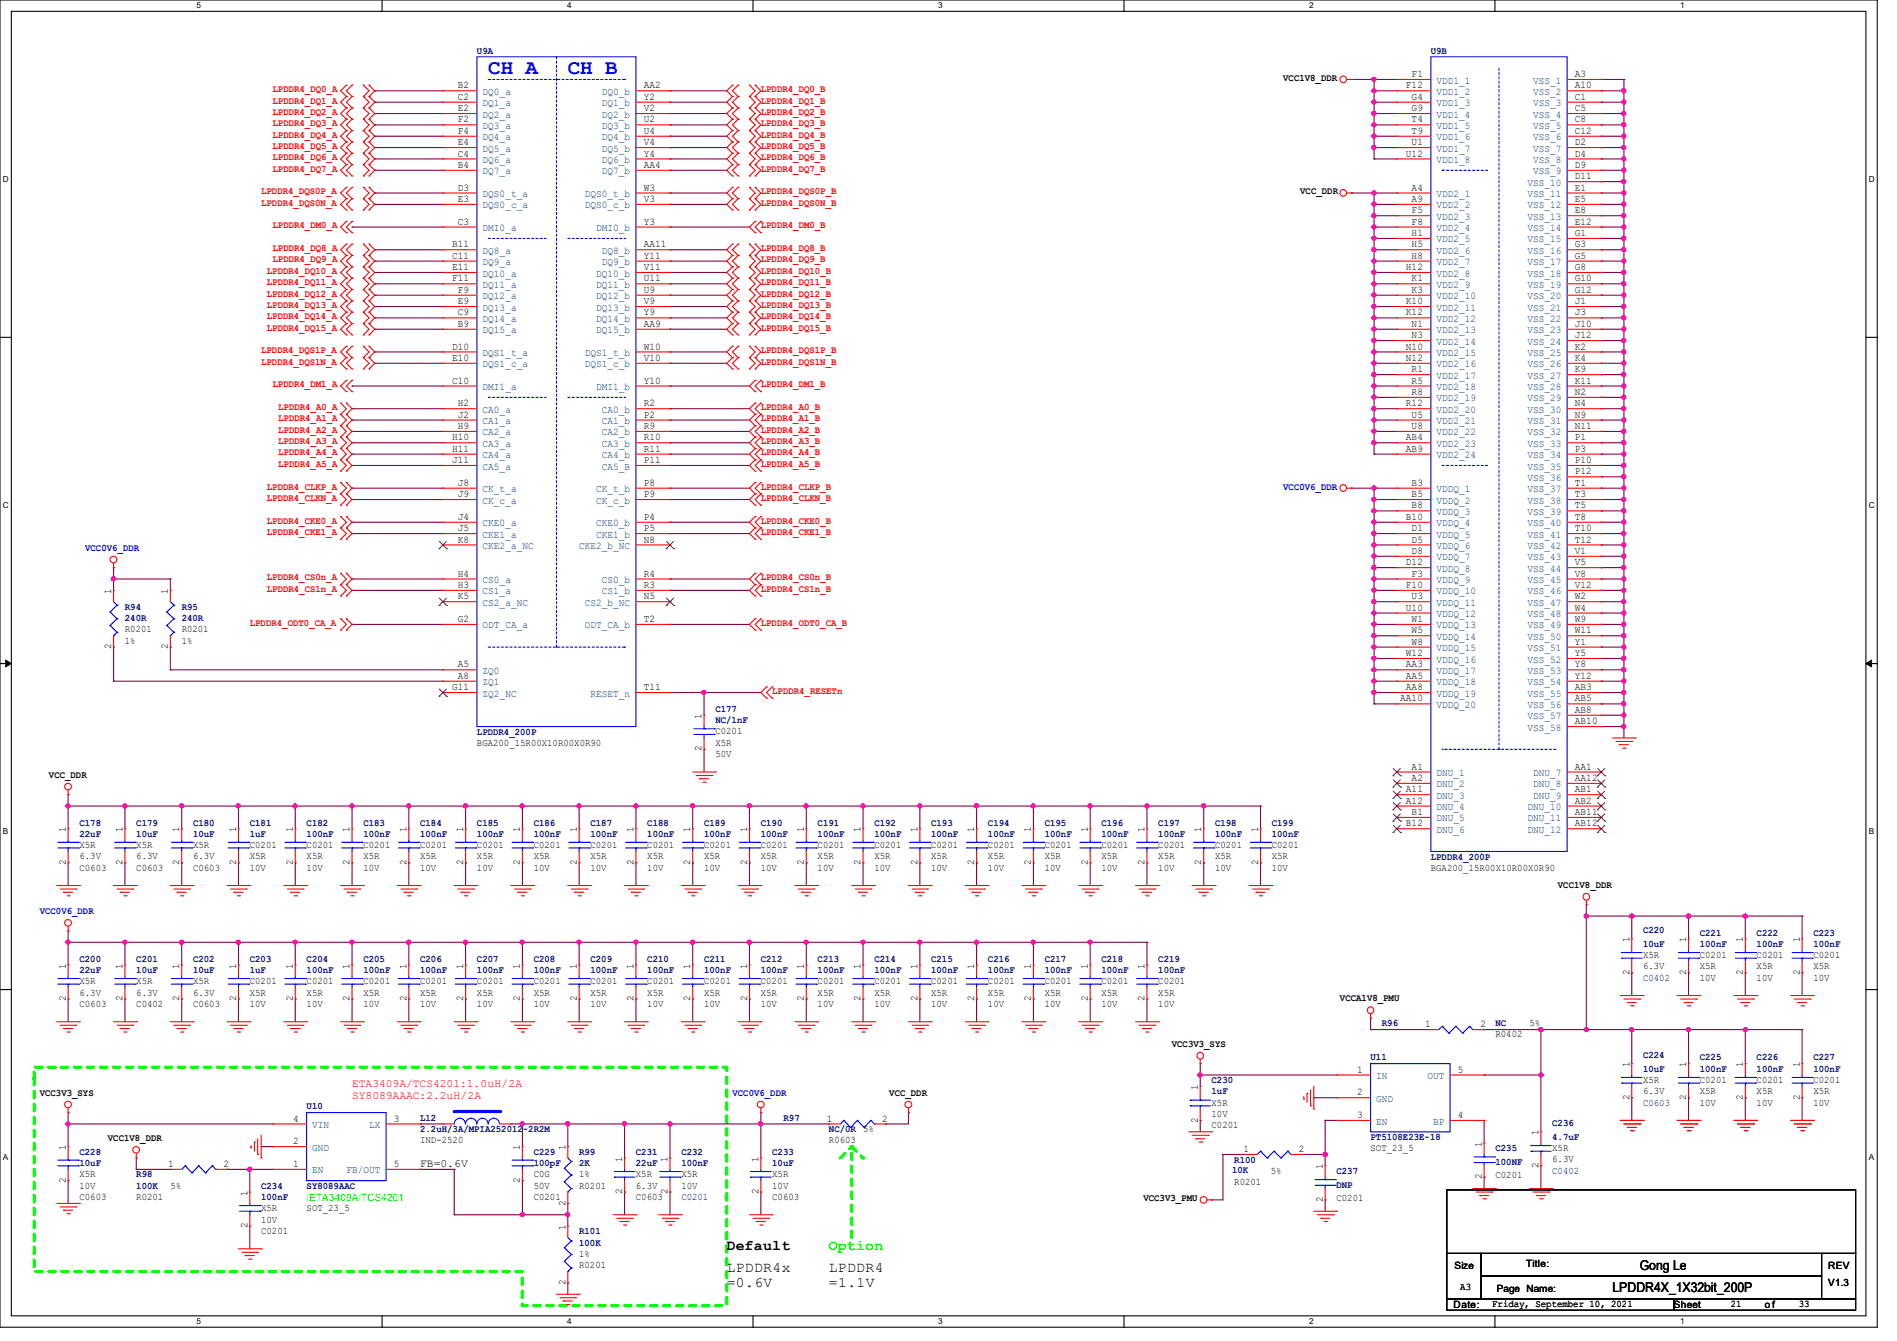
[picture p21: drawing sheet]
<svg xmlns="http://www.w3.org/2000/svg" width="297mm" height="210mm" viewBox="0 0 297 210" stroke-linecap="round" stroke-linejoin="round" font-family="sans-serif">
<defs><g id="words">
<g font-size="3.3" fill="#00f">
<text x="76.5" y="11.6">CH A</text>
<text x="88.9" y="11.6">CH B</text>
</g>
<g font-size="2.3">
<text x="113.8" y="195.7">Default</text>
<text x="113.8" y="199.2">LPDDR4x</text>
<text x="113.8" y="201.5">=0.6V</text>
<text x="129.8" y="199.2">LPDDR4</text>
<text x="129.8" y="201.5">=1.1V</text>
</g>
<text font-size="2.3" fill="#0f0" x="129.8" y="195.7">Option</text>
<g font-size="2.1">
<text x="252.5" y="202.3">LPDDR4X_1X32bit_200P</text>
<text x="256.8" y="199">Gong Le</text>
</g>
<g font-size="1.8" fill="#f00">
<text x="55.1" y="170.3">ETA3409A/TCS4201:1.0uH/2A</text>
<text x="55.1" y="172.1">SY8089AAAC:2.2uH/2A</text>
</g>
<text font-size="1.8" x="65.8" y="182.8">FB=0.6V</text>
<g font-size="1.6" fill="#000080">
<text x="74.7" y="8.4">U9A</text>
<text x="224" y="8.4">U9B</text>
<text x="19.6" y="95.5">R94</text>
<text x="28.4" y="95.5">R95</text>
<text x="19.6" y="97.3">240R</text>
<text x="28.4" y="97.3">240R</text>
<text x="112" y="111.5">C177</text>
<text x="112" y="113.3">NC/1nF</text>
<text x="74.7" y="115.1">LPDDR4_200P</text>
<text x="12.4" y="129.3">C178</text>
<text x="12.4" y="131.1">22uF</text>
<text x="21.3" y="129.3">C179</text>
<text x="21.3" y="131.1">10uF</text>
<text x="30.2" y="129.3">C180</text>
<text x="30.2" y="131.1">10uF</text>
<text x="39.1" y="129.3">C181</text>
<text x="39.1" y="131.1">1uF</text>
<text x="48" y="129.3">C182</text>
<text x="48" y="131.1">100nF</text>
<text x="56.9" y="129.3">C183</text>
<text x="56.9" y="131.1">100nF</text>
<text x="65.8" y="129.3">C184</text>
<text x="65.8" y="131.1">100nF</text>
<text x="74.7" y="129.3">C185</text>
<text x="74.7" y="131.1">100nF</text>
<text x="83.6" y="129.3">C186</text>
<text x="83.6" y="131.1">100nF</text>
<text x="92.5" y="129.3">C187</text>
<text x="92.5" y="131.1">100nF</text>
<text x="101.3" y="129.3">C188</text>
<text x="101.3" y="131.1">100nF</text>
<text x="110.2" y="129.3">C189</text>
<text x="110.2" y="131.1">100nF</text>
<text x="119.1" y="129.3">C190</text>
<text x="119.1" y="131.1">100nF</text>
<text x="128" y="129.3">C191</text>
<text x="128" y="131.1">100nF</text>
<text x="136.9" y="129.3">C192</text>
<text x="136.9" y="131.1">100nF</text>
<text x="145.8" y="129.3">C193</text>
<text x="145.8" y="131.1">100nF</text>
<text x="154.7" y="129.3">C194</text>
<text x="154.7" y="131.1">100nF</text>
<text x="163.6" y="129.3">C195</text>
<text x="163.6" y="131.1">100nF</text>
<text x="172.5" y="129.3">C196</text>
<text x="172.5" y="131.1">100nF</text>
<text x="181.4" y="129.3">C197</text>
<text x="181.4" y="131.1">100nF</text>
<text x="190.2" y="129.3">C198</text>
<text x="190.2" y="131.1">100nF</text>
<text x="199.1" y="129.3">C199</text>
<text x="199.1" y="131.1">100nF</text>
<text x="224" y="134.6">LPDDR4_200P</text>
<text x="257.3" y="146.2">C220</text>
<text x="257.3" y="148.3">10uF</text>
<text x="266.1" y="146.5">C221</text>
<text x="266.1" y="148.3">100nF</text>
<text x="275" y="146.5">C222</text>
<text x="275" y="148.3">100nF</text>
<text x="283.9" y="146.5">C223</text>
<text x="283.9" y="148.3">100nF</text>
<text x="12.4" y="150.6">C200</text>
<text x="12.4" y="152.4">22uF</text>
<text x="21.3" y="150.6">C201</text>
<text x="21.3" y="152.4">10uF</text>
<text x="30.2" y="150.6">C202</text>
<text x="30.2" y="152.4">10uF</text>
<text x="39.1" y="150.6">C203</text>
<text x="39.1" y="152.4">1uF</text>
<text x="48" y="150.6">C204</text>
<text x="48" y="152.4">100nF</text>
<text x="56.9" y="150.6">C205</text>
<text x="56.9" y="152.4">100nF</text>
<text x="65.8" y="150.6">C206</text>
<text x="65.8" y="152.4">100nF</text>
<text x="74.7" y="150.6">C207</text>
<text x="74.7" y="152.4">100nF</text>
<text x="83.6" y="150.6">C208</text>
<text x="83.6" y="152.4">100nF</text>
<text x="92.5" y="150.6">C209</text>
<text x="92.5" y="152.4">100nF</text>
<text x="101.3" y="150.6">C210</text>
<text x="101.3" y="152.4">100nF</text>
<text x="110.2" y="150.6">C211</text>
<text x="110.2" y="152.4">100nF</text>
<text x="119.1" y="150.6">C212</text>
<text x="119.1" y="152.4">100nF</text>
<text x="128" y="150.6">C213</text>
<text x="128" y="152.4">100nF</text>
<text x="136.9" y="150.6">C214</text>
<text x="136.9" y="152.4">100nF</text>
<text x="145.8" y="150.6">C215</text>
<text x="145.8" y="152.4">100nF</text>
<text x="154.7" y="150.6">C216</text>
<text x="154.7" y="152.4">100nF</text>
<text x="163.6" y="150.6">C217</text>
<text x="163.6" y="152.4">100nF</text>
<text x="172.5" y="150.6">C218</text>
<text x="172.5" y="152.4">100nF</text>
<text x="181.4" y="150.6">C219</text>
<text x="181.4" y="152.4">100nF</text>
<text x="257.3" y="153.6">C0402</text>
<text x="216.4" y="160.7">R96</text>
<text x="234.1" y="160.7">NC</text>
<text x="214.6" y="166.1">U11</text>
<text x="257.3" y="165.7">C224</text>
<text x="257.3" y="167.8">10uF</text>
<text x="266.1" y="166.1">C225</text>
<text x="266.1" y="167.8">100nF</text>
<text x="275" y="166.1">C226</text>
<text x="275" y="167.8">100nF</text>
<text x="283.9" y="166.1">C227</text>
<text x="283.9" y="167.8">100nF</text>
<text x="48" y="173.7">U10</text>
<text x="189.7" y="169.6">C230</text>
<text x="189.7" y="171.4">1uF</text>
<text x="257.3" y="173.1">C0603</text>
<text x="65.8" y="175.5">L12</text>
<text x="65.8" y="177.3">2.2uH/3A/MPIA252012-2R2M</text>
<text x="122.7" y="175.5">R97</text>
<text x="129.8" y="177.3">NC/0R 5%</text>
<text x="214.6" y="178.5">PT5108E23E-18</text>
<text x="243" y="176.4">C236</text>
<text x="243" y="178.5">4.7uF</text>
<text x="12.4" y="180.8">C228</text>
<text x="12.4" y="182.6">10uF</text>
<text x="21.3" y="184.4">R98</text>
<text x="83.6" y="180.8">C229</text>
<text x="83.6" y="182.6">100pF</text>
<text x="90.7" y="180.8">R99</text>
<text x="90.7" y="182.6">2K</text>
<text x="99.6" y="180.8">C231</text>
<text x="99.6" y="182.6">22uF</text>
<text x="106.7" y="180.8">C232</text>
<text x="106.7" y="182.6">100nF</text>
<text x="120.9" y="180.8">C233</text>
<text x="120.9" y="182.6">10uF</text>
<text x="192.9" y="183.7">10K</text>
<text x="193.2" y="182.1">R100</text>
<text x="209.2" y="183.8">C237</text>
<text x="234.1" y="180.3">C235</text>
<text x="234.1" y="182.5">100NF</text>
<text x="243" y="183.8">C0402</text>
<text x="21.3" y="186.2">100K</text>
<text x="40.9" y="186.2">C234</text>
<text x="40.9" y="188">100nF</text>
<text x="48" y="186.2">SY8089AAC</text>
<text x="106.7" y="187.9">C0201</text>
<text x="209.2" y="186">DNP</text>
<text x="90.7" y="193.3">R101</text>
<text x="90.7" y="195.1">100K</text>
</g>
<g font-size="1.6" fill="#f00">
<text x="42.7" y="14.4">LPDDR4_DQ0_A</text>
<text x="42.7" y="16.2">LPDDR4_DQ1_A</text>
<text x="42.7" y="18">LPDDR4_DQ2_A</text>
<text x="119.1" y="18">LPDDR4_DQ2_B</text>
<text x="119.1" y="14.4">LPDDR4_DQ0_B</text>
<text x="119.1" y="16.2">LPDDR4_DQ1_B</text>
<text x="42.7" y="23.3">LPDDR4_DQ5_A</text>
<text x="42.7" y="19.8">LPDDR4_DQ3_A</text>
<text x="42.7" y="21.5">LPDDR4_DQ4_A</text>
<text x="119.1" y="19.8">LPDDR4_DQ3_B</text>
<text x="119.1" y="23.3">LPDDR4_DQ5_B</text>
<text x="119.1" y="21.5">LPDDR4_DQ4_B</text>
<text x="42.7" y="26.9">LPDDR4_DQ7_A</text>
<text x="42.7" y="25.1">LPDDR4_DQ6_A</text>
<text x="119.1" y="25.1">LPDDR4_DQ6_B</text>
<text x="119.1" y="26.9">LPDDR4_DQ7_B</text>
<text x="40.9" y="30.4">LPDDR4_DQS0P_A</text>
<text x="40.9" y="32.2">LPDDR4_DQS0N_A</text>
<text x="42.7" y="35.8">LPDDR4_DM0_A</text>
<text x="119.1" y="35.8">LPDDR4_DM0_B</text>
<text x="119.1" y="32.2">LPDDR4_DQS0N_B</text>
<text x="119.1" y="30.4">LPDDR4_DQS0P_B</text>
<text x="42.7" y="39.3">LPDDR4_DQ8_A</text>
<text x="42.7" y="41.1">LPDDR4_DQ9_A</text>
<text x="119.1" y="41.1">LPDDR4_DQ9_B</text>
<text x="119.1" y="39.3">LPDDR4_DQ8_B</text>
<text x="41.8" y="42.9">LPDDR4_DQ10_A</text>
<text x="41.8" y="44.7">LPDDR4_DQ11_A</text>
<text x="41.8" y="46.4">LPDDR4_DQ12_A</text>
<text x="119.1" y="44.7">LPDDR4_DQ11_B</text>
<text x="119.1" y="42.9">LPDDR4_DQ10_B</text>
<text x="119.1" y="46.4">LPDDR4_DQ12_B</text>
<text x="41.8" y="48.2">LPDDR4_DQ13_A</text>
<text x="41.8" y="51.8">LPDDR4_DQ15_A</text>
<text x="41.8" y="50">LPDDR4_DQ14_A</text>
<text x="119.1" y="50">LPDDR4_DQ14_B</text>
<text x="119.1" y="51.8">LPDDR4_DQ15_B</text>
<text x="119.1" y="48.2">LPDDR4_DQ13_B</text>
<text x="40.9" y="55.3">LPDDR4_DQS1P_A</text>
<text x="40.9" y="57.1">LPDDR4_DQS1N_A</text>
<text x="119.1" y="55.3">LPDDR4_DQS1P_B</text>
<text x="119.1" y="57.1">LPDDR4_DQS1N_B</text>
<text x="42.7" y="60.7">LPDDR4_DM1_A</text>
<text x="43.6" y="66">LPDDR4_A1_A</text>
<text x="43.6" y="64.2">LPDDR4_A0_A</text>
<text x="119.1" y="66">LPDDR4_A1_B</text>
<text x="119.1" y="64.2">LPDDR4_A0_B</text>
<text x="119.1" y="60.7">LPDDR4_DM1_B</text>
<text x="43.6" y="67.8">LPDDR4_A2_A</text>
<text x="43.6" y="69.6">LPDDR4_A3_A</text>
<text x="43.6" y="71.3">LPDDR4_A4_A</text>
<text x="119.1" y="67.8">LPDDR4_A2_B</text>
<text x="119.1" y="69.6">LPDDR4_A3_B</text>
<text x="119.1" y="71.3">LPDDR4_A4_B</text>
<text x="41.8" y="76.7">LPDDR4_CLKP_A</text>
<text x="43.6" y="73.1">LPDDR4_A5_A</text>
<text x="119.1" y="73.1">LPDDR4_A5_B</text>
<text x="119.1" y="76.7">LPDDR4_CLKP_B</text>
<text x="41.8" y="82">LPDDR4_CKE0_A</text>
<text x="41.8" y="78.4">LPDDR4_CLKN_A</text>
<text x="41.8" y="83.8">LPDDR4_CKE1_A</text>
<text x="119.1" y="82">LPDDR4_CKE0_B</text>
<text x="119.1" y="78.4">LPDDR4_CLKN_B</text>
<text x="119.1" y="83.8">LPDDR4_CKE1_B</text>
<text x="41.8" y="90.9">LPDDR4_CS0n_A</text>
<text x="41.8" y="92.7">LPDDR4_CS1n_A</text>
<text x="119.1" y="90.9">LPDDR4_CS0n_B</text>
<text x="119.1" y="92.7">LPDDR4_CS1n_B</text>
<text x="39.1" y="98">LPDDR4_ODT0_CA_A</text>
<text x="119.1" y="98">LPDDR4_ODT0_CA_B</text>
<text x="120.9" y="108.7">LPDDR4_RESETn</text>
</g>
<g font-size="1.6">
<text x="71.7" y="17.4">E2</text>
<text x="71.7" y="15.6">C2</text>
<text x="71.7" y="13.8">B2</text>
<text x="100.8" y="13.8">AA2</text>
<text x="100.8" y="15.6">Y2</text>
<text x="100.8" y="17.4">V2</text>
<text x="200.9" y="12.7">VCC1V8_DDR</text>
<text x="220.1" y="13.8">F12</text>
<text x="221" y="12.1">F1</text>
<text x="221" y="15.6">G4</text>
<text x="221" y="17.4">G9</text>
<text x="246.6" y="12.1">A3</text>
<text x="246.6" y="13.8">A10</text>
<text x="246.6" y="15.6">C1</text>
<text x="246.6" y="17.4">C5</text>
<text x="71.7" y="22.7">E4</text>
<text x="71.7" y="21">F4</text>
<text x="71.7" y="19.2">F2</text>
<text x="100.8" y="19.2">U2</text>
<text x="100.8" y="22.7">V4</text>
<text x="100.8" y="21">U4</text>
<text x="221" y="22.7">U1</text>
<text x="221" y="19.2">T4</text>
<text x="221" y="21">T9</text>
<text x="246.6" y="19.2">C8</text>
<text x="246.6" y="21">C12</text>
<text x="246.6" y="22.7">D2</text>
<text x="71.7" y="26.3">B4</text>
<text x="71.7" y="24.5">C4</text>
<text x="71.7" y="29.8">D3</text>
<text x="100.8" y="29.8">W3</text>
<text x="100.8" y="24.5">Y4</text>
<text x="100.8" y="26.3">AA4</text>
<text x="220.1" y="24.5">U12</text>
<text x="221" y="29.8">A4</text>
<text x="246.6" y="24.5">D4</text>
<text x="246.6" y="26.3">D9</text>
<text x="246.6" y="28.1">D11</text>
<text x="246.6" y="29.8">E1</text>
<text x="71.7" y="35.2">C3</text>
<text x="71.7" y="31.6">E3</text>
<text x="100.8" y="31.6">V3</text>
<text x="100.8" y="35.2">Y3</text>
<text x="203.6" y="30.4">VCC_DDR</text>
<text x="221" y="31.6">A9</text>
<text x="221" y="33.4">F5</text>
<text x="221" y="35.2">F8</text>
<text x="246.6" y="31.6">E5</text>
<text x="246.6" y="33.4">E8</text>
<text x="246.6" y="35.2">E12</text>
<text x="70.8" y="38.7">B11</text>
<text x="70.8" y="40.5">C11</text>
<text x="100.8" y="40.5">Y11</text>
<text x="100.8" y="38.7">AA11</text>
<text x="221" y="37">H1</text>
<text x="221" y="38.7">H5</text>
<text x="221" y="40.5">H8</text>
<text x="246.6" y="37">G1</text>
<text x="246.6" y="38.7">G3</text>
<text x="246.6" y="40.5">G5</text>
<text x="70.8" y="42.3">E11</text>
<text x="70.8" y="44.1">F11</text>
<text x="71.7" y="47.6">E9</text>
<text x="71.7" y="45.8">F9</text>
<text x="100.8" y="44.1">U11</text>
<text x="100.8" y="47.6">V9</text>
<text x="100.8" y="45.8">U9</text>
<text x="100.8" y="42.3">V11</text>
<text x="220.1" y="42.3">H12</text>
<text x="220.1" y="47.6">K10</text>
<text x="221" y="45.8">K3</text>
<text x="221" y="44.1">K1</text>
<text x="246.6" y="47.6">J1</text>
<text x="246.6" y="42.3">G8</text>
<text x="246.6" y="44.1">G10</text>
<text x="246.6" y="45.8">G12</text>
<text x="71.7" y="51.2">B9</text>
<text x="71.7" y="49.4">C9</text>
<text x="100.8" y="49.4">Y9</text>
<text x="100.8" y="51.2">AA9</text>
<text x="220.1" y="49.4">K12</text>
<text x="221" y="53">N3</text>
<text x="221" y="51.2">N1</text>
<text x="246.6" y="51.2">J10</text>
<text x="246.6" y="49.4">J3</text>
<text x="246.6" y="53">J12</text>
<text x="70.8" y="56.5">E10</text>
<text x="70.8" y="54.7">D10</text>
<text x="100.8" y="54.7">W10</text>
<text x="100.8" y="56.5">V10</text>
<text x="220.1" y="56.5">N12</text>
<text x="220.1" y="54.7">N10</text>
<text x="221" y="58.3">R1</text>
<text x="246.6" y="54.7">K2</text>
<text x="246.6" y="58.3">K9</text>
<text x="246.6" y="56.5">K4</text>
<text x="70.8" y="60.1">C10</text>
<text x="71.7" y="65.4">J2</text>
<text x="71.7" y="63.6">H2</text>
<text x="100.8" y="63.6">R2</text>
<text x="100.8" y="65.4">P2</text>
<text x="100.8" y="60.1">Y10</text>
<text x="220.1" y="63.6">R12</text>
<text x="221" y="60.1">R5</text>
<text x="221" y="61.8">R8</text>
<text x="221" y="65.4">U5</text>
<text x="246.6" y="61.8">N2</text>
<text x="246.6" y="65.4">N9</text>
<text x="246.6" y="60.1">K11</text>
<text x="246.6" y="63.6">N4</text>
<text x="70.8" y="70.7">H11</text>
<text x="70.8" y="69">H10</text>
<text x="71.7" y="67.2">H9</text>
<text x="100.8" y="67.2">R9</text>
<text x="100.8" y="69">R10</text>
<text x="100.8" y="70.7">R11</text>
<text x="220.1" y="69">AB4</text>
<text x="220.1" y="70.7">AB9</text>
<text x="221" y="67.2">U8</text>
<text x="246.6" y="69">P1</text>
<text x="246.6" y="67.2">N11</text>
<text x="246.6" y="70.7">P3</text>
<text x="70.8" y="72.5">J11</text>
<text x="71.7" y="77.9">J9</text>
<text x="71.7" y="76.1">J8</text>
<text x="100.8" y="76.1">P8</text>
<text x="100.8" y="77.9">P9</text>
<text x="100.8" y="72.5">P11</text>
<text x="221" y="76.1">B3</text>
<text x="221" y="77.9">B5</text>
<text x="246.6" y="76.1">T1</text>
<text x="246.6" y="77.9">T3</text>
<text x="246.6" y="72.5">P10</text>
<text x="246.6" y="74.3">P12</text>
<text x="71.7" y="81.4">J4</text>
<text x="71.7" y="83.2">J5</text>
<text x="100.8" y="83.2">P5</text>
<text x="100.8" y="81.4">P4</text>
<text x="220.1" y="81.4">B10</text>
<text x="221" y="79.6">B8</text>
<text x="221" y="83.2">D1</text>
<text x="246.6" y="79.6">T5</text>
<text x="246.6" y="83.2">T10</text>
<text x="246.6" y="81.4">T8</text>
<text x="71.7" y="85">K8</text>
<text x="100.8" y="85">N8</text>
<text x="220.1" y="88.5">D12</text>
<text x="221" y="85">D5</text>
<text x="221" y="86.7">D8</text>
<text x="246.6" y="86.7">V1</text>
<text x="246.6" y="88.5">V5</text>
<text x="246.6" y="85">T12</text>
<text x="17.4" y="93" transform="rotate(-90 17.4 93)">1</text>
<text x="26.3" y="93" transform="rotate(-90 26.3 93)">1</text>
<text x="71.7" y="90.3">H4</text>
<text x="71.7" y="92.1">H3</text>
<text x="71.7" y="93.9">K5</text>
<text x="100.8" y="92.1">R3</text>
<text x="100.8" y="90.3">R4</text>
<text x="100.8" y="93.9">N5</text>
<text x="220.1" y="92.1">F10</text>
<text x="220.1" y="95.6">U10</text>
<text x="221" y="90.3">F3</text>
<text x="221" y="93.9">U3</text>
<text x="246.6" y="90.3">V8</text>
<text x="246.6" y="92.1">V12</text>
<text x="246.6" y="93.9">W2</text>
<text x="246.6" y="95.6">W4</text>
<text x="17.4" y="101.7" transform="rotate(-90 17.4 101.7)">2</text>
<text x="19.6" y="99">R0201</text>
<text x="19.6" y="100.8">1%</text>
<text x="26.3" y="101.7" transform="rotate(-90 26.3 101.7)">2</text>
<text x="28.4" y="99">R0201</text>
<text x="28.4" y="100.8">1%</text>
<text x="71.7" y="97.4">G2</text>
<text x="100.8" y="97.4">T2</text>
<text x="221" y="97.4">W1</text>
<text x="221" y="101">W8</text>
<text x="221" y="99.2">W5</text>
<text x="246.6" y="97.4">W9</text>
<text x="246.6" y="99.2">W11</text>
<text x="246.6" y="101">Y1</text>
<text x="71.7" y="106.3">A8</text>
<text x="71.7" y="104.5">A5</text>
<text x="220.1" y="104.5">AA3</text>
<text x="220.1" y="102.7">W12</text>
<text x="220.1" y="106.3">AA5</text>
<text x="246.6" y="102.7">Y5</text>
<text x="246.6" y="104.5">Y8</text>
<text x="246.6" y="106.3">Y12</text>
<text x="70.8" y="108.1">G11</text>
<text x="100.8" y="108.1">T11</text>
<text x="109.9" y="112.6" transform="rotate(-90 109.9 112.6)">1</text>
<text x="219.2" y="109.9">AA10</text>
<text x="220.1" y="108.1">AA8</text>
<text x="246.6" y="108.1">AB3</text>
<text x="246.6" y="109.9">AB5</text>
<text x="246.6" y="111.6">AB8</text>
<text x="246.6" y="113.4">AB10</text>
<text x="74.7" y="116.8">BGA200_15R00X10R00X0R90</text>
<text x="109.9" y="117.7" transform="rotate(-90 109.9 117.7)">2</text>
<text x="112" y="115">C0201</text>
<text x="112" y="116.8">X5R</text>
<text x="112" y="118.6">50V</text>
<text x="7.7" y="121.8">VCC_DDR</text>
<text x="220.1" y="124.1">A11</text>
<text x="220.1" y="125.9">A12</text>
<text x="221" y="122.3">A2</text>
<text x="221" y="120.5">A1</text>
<text x="246.6" y="120.5">AA1</text>
<text x="246.6" y="122.3">AA12</text>
<text x="246.6" y="124.1">AB1</text>
<text x="246.6" y="125.9">AB2</text>
<text x="10.3" y="130.3" transform="rotate(-90 10.3 130.3)">1</text>
<text x="19.2" y="130.3" transform="rotate(-90 19.2 130.3)">1</text>
<text x="28.1" y="130.3" transform="rotate(-90 28.1 130.3)">1</text>
<text x="37" y="130.3" transform="rotate(-90 37 130.3)">1</text>
<text x="45.8" y="130.3" transform="rotate(-90 45.8 130.3)">1</text>
<text x="54.7" y="130.3" transform="rotate(-90 54.7 130.3)">1</text>
<text x="63.6" y="130.3" transform="rotate(-90 63.6 130.3)">1</text>
<text x="72.5" y="130.3" transform="rotate(-90 72.5 130.3)">1</text>
<text x="81.4" y="130.3" transform="rotate(-90 81.4 130.3)">1</text>
<text x="90.3" y="130.3" transform="rotate(-90 90.3 130.3)">1</text>
<text x="99.2" y="130.3" transform="rotate(-90 99.2 130.3)">1</text>
<text x="108.1" y="130.3" transform="rotate(-90 108.1 130.3)">1</text>
<text x="117" y="130.3" transform="rotate(-90 117 130.3)">1</text>
<text x="125.9" y="130.3" transform="rotate(-90 125.9 130.3)">1</text>
<text x="134.7" y="130.3" transform="rotate(-90 134.7 130.3)">1</text>
<text x="143.6" y="130.3" transform="rotate(-90 143.6 130.3)">1</text>
<text x="152.5" y="130.3" transform="rotate(-90 152.5 130.3)">1</text>
<text x="161.4" y="130.3" transform="rotate(-90 161.4 130.3)">1</text>
<text x="170.3" y="130.3" transform="rotate(-90 170.3 130.3)">1</text>
<text x="179.2" y="130.3" transform="rotate(-90 179.2 130.3)">1</text>
<text x="188.1" y="130.3" transform="rotate(-90 188.1 130.3)">1</text>
<text x="197" y="130.3" transform="rotate(-90 197 130.3)">1</text>
<text x="220.1" y="129.4">B12</text>
<text x="221" y="127.6">B1</text>
<text x="246.6" y="127.6">AB11</text>
<text x="246.6" y="129.4">AB12</text>
<text x="10.3" y="135.5" transform="rotate(-90 10.3 135.5)">2</text>
<text x="12.4" y="136.4">C0603</text>
<text x="12.4" y="132.8">X5R</text>
<text x="12.4" y="134.6">6.3V</text>
<text x="19.2" y="135.5" transform="rotate(-90 19.2 135.5)">2</text>
<text x="21.3" y="136.4">C0603</text>
<text x="21.3" y="132.8">X5R</text>
<text x="21.3" y="134.6">6.3V</text>
<text x="28.1" y="135.5" transform="rotate(-90 28.1 135.5)">2</text>
<text x="30.2" y="136.4">C0603</text>
<text x="30.2" y="132.8">X5R</text>
<text x="30.2" y="134.6">6.3V</text>
<text x="37" y="135.5" transform="rotate(-90 37 135.5)">2</text>
<text x="39.1" y="132.8">C0201</text>
<text x="39.1" y="134.6">X5R</text>
<text x="39.1" y="136.4">10V</text>
<text x="45.8" y="135.5" transform="rotate(-90 45.8 135.5)">2</text>
<text x="48" y="132.8">C0201</text>
<text x="48" y="134.6">X5R</text>
<text x="48" y="136.4">10V</text>
<text x="54.7" y="135.5" transform="rotate(-90 54.7 135.5)">2</text>
<text x="56.9" y="132.8">C0201</text>
<text x="56.9" y="134.6">X5R</text>
<text x="56.9" y="136.4">10V</text>
<text x="63.6" y="135.5" transform="rotate(-90 63.6 135.5)">2</text>
<text x="65.8" y="132.8">C0201</text>
<text x="65.8" y="134.6">X5R</text>
<text x="65.8" y="136.4">10V</text>
<text x="72.5" y="135.5" transform="rotate(-90 72.5 135.5)">2</text>
<text x="74.7" y="132.8">C0201</text>
<text x="74.7" y="134.6">X5R</text>
<text x="74.7" y="136.4">10V</text>
<text x="81.4" y="135.5" transform="rotate(-90 81.4 135.5)">2</text>
<text x="83.6" y="132.8">C0201</text>
<text x="83.6" y="134.6">X5R</text>
<text x="83.6" y="136.4">10V</text>
<text x="90.3" y="135.5" transform="rotate(-90 90.3 135.5)">2</text>
<text x="92.5" y="132.8">C0201</text>
<text x="92.5" y="134.6">X5R</text>
<text x="92.5" y="136.4">10V</text>
<text x="99.2" y="135.5" transform="rotate(-90 99.2 135.5)">2</text>
<text x="101.3" y="132.8">C0201</text>
<text x="101.3" y="134.6">X5R</text>
<text x="101.3" y="136.4">10V</text>
<text x="108.1" y="135.5" transform="rotate(-90 108.1 135.5)">2</text>
<text x="110.2" y="132.8">C0201</text>
<text x="110.2" y="134.6">X5R</text>
<text x="110.2" y="136.4">10V</text>
<text x="117" y="135.5" transform="rotate(-90 117 135.5)">2</text>
<text x="119.1" y="132.8">C0201</text>
<text x="119.1" y="134.6">X5R</text>
<text x="119.1" y="136.4">10V</text>
<text x="125.9" y="135.5" transform="rotate(-90 125.9 135.5)">2</text>
<text x="128" y="132.8">C0201</text>
<text x="128" y="134.6">X5R</text>
<text x="128" y="136.4">10V</text>
<text x="134.7" y="135.5" transform="rotate(-90 134.7 135.5)">2</text>
<text x="136.9" y="132.8">C0201</text>
<text x="136.9" y="134.6">X5R</text>
<text x="136.9" y="136.4">10V</text>
<text x="143.6" y="135.5" transform="rotate(-90 143.6 135.5)">2</text>
<text x="145.8" y="132.8">C0201</text>
<text x="145.8" y="134.6">X5R</text>
<text x="145.8" y="136.4">10V</text>
<text x="152.5" y="135.5" transform="rotate(-90 152.5 135.5)">2</text>
<text x="154.7" y="132.8">C0201</text>
<text x="154.7" y="134.6">X5R</text>
<text x="154.7" y="136.4">10V</text>
<text x="161.4" y="135.5" transform="rotate(-90 161.4 135.5)">2</text>
<text x="163.6" y="132.8">C0201</text>
<text x="163.6" y="134.6">X5R</text>
<text x="163.6" y="136.4">10V</text>
<text x="170.3" y="135.5" transform="rotate(-90 170.3 135.5)">2</text>
<text x="172.5" y="132.8">C0201</text>
<text x="172.5" y="134.6">X5R</text>
<text x="172.5" y="136.4">10V</text>
<text x="179.2" y="135.5" transform="rotate(-90 179.2 135.5)">2</text>
<text x="181.4" y="132.8">C0201</text>
<text x="181.4" y="134.6">X5R</text>
<text x="181.4" y="136.4">10V</text>
<text x="188.1" y="135.5" transform="rotate(-90 188.1 135.5)">2</text>
<text x="190.2" y="132.8">C0201</text>
<text x="190.2" y="134.6">X5R</text>
<text x="190.2" y="136.4">10V</text>
<text x="197" y="135.5" transform="rotate(-90 197 135.5)">2</text>
<text x="199.1" y="132.8">C0201</text>
<text x="199.1" y="134.6">X5R</text>
<text x="199.1" y="136.4">10V</text>
<text x="224" y="136.4">BGA200_15R00X10R00X0R90</text>
<text x="243.9" y="139.1">VCC1V8_DDR</text>
<text x="255.1" y="147.6" transform="rotate(-90 255.1 147.6)">1</text>
<text x="264" y="147.6" transform="rotate(-90 264 147.6)">1</text>
<text x="272.9" y="147.6" transform="rotate(-90 272.9 147.6)">1</text>
<text x="281.8" y="147.6" transform="rotate(-90 281.8 147.6)">1</text>
<text x="10.3" y="151.7" transform="rotate(-90 10.3 151.7)">1</text>
<text x="12.4" y="154.1">X5R</text>
<text x="12.4" y="155.9">6.3V</text>
<text x="19.2" y="151.7" transform="rotate(-90 19.2 151.7)">1</text>
<text x="21.3" y="154.1">X5R</text>
<text x="21.3" y="155.9">6.3V</text>
<text x="28.1" y="151.7" transform="rotate(-90 28.1 151.7)">1</text>
<text x="30.2" y="154.1">X5R</text>
<text x="30.2" y="155.9">6.3V</text>
<text x="37" y="151.7" transform="rotate(-90 37 151.7)">1</text>
<text x="39.1" y="154.1">C0201</text>
<text x="39.1" y="155.9">X5R</text>
<text x="45.8" y="151.7" transform="rotate(-90 45.8 151.7)">1</text>
<text x="48" y="154.1">C0201</text>
<text x="48" y="155.9">X5R</text>
<text x="54.7" y="151.7" transform="rotate(-90 54.7 151.7)">1</text>
<text x="56.9" y="154.1">C0201</text>
<text x="56.9" y="155.9">X5R</text>
<text x="63.6" y="151.7" transform="rotate(-90 63.6 151.7)">1</text>
<text x="65.8" y="154.1">C0201</text>
<text x="65.8" y="155.9">X5R</text>
<text x="72.5" y="151.7" transform="rotate(-90 72.5 151.7)">1</text>
<text x="74.7" y="154.1">C0201</text>
<text x="74.7" y="155.9">X5R</text>
<text x="81.4" y="151.7" transform="rotate(-90 81.4 151.7)">1</text>
<text x="83.6" y="154.1">C0201</text>
<text x="83.6" y="155.9">X5R</text>
<text x="90.3" y="151.7" transform="rotate(-90 90.3 151.7)">1</text>
<text x="92.5" y="154.1">C0201</text>
<text x="92.5" y="155.9">X5R</text>
<text x="99.2" y="151.7" transform="rotate(-90 99.2 151.7)">1</text>
<text x="101.3" y="154.1">C0201</text>
<text x="101.3" y="155.9">X5R</text>
<text x="108.1" y="151.7" transform="rotate(-90 108.1 151.7)">1</text>
<text x="110.2" y="154.1">C0201</text>
<text x="110.2" y="155.9">X5R</text>
<text x="117" y="151.7" transform="rotate(-90 117 151.7)">1</text>
<text x="119.1" y="154.1">C0201</text>
<text x="119.1" y="155.9">X5R</text>
<text x="125.9" y="151.7" transform="rotate(-90 125.9 151.7)">1</text>
<text x="128" y="154.1">C0201</text>
<text x="128" y="155.9">X5R</text>
<text x="134.7" y="151.7" transform="rotate(-90 134.7 151.7)">1</text>
<text x="136.9" y="154.1">C0201</text>
<text x="136.9" y="155.9">X5R</text>
<text x="143.6" y="151.7" transform="rotate(-90 143.6 151.7)">1</text>
<text x="145.8" y="154.1">C0201</text>
<text x="145.8" y="155.9">X5R</text>
<text x="152.5" y="151.7" transform="rotate(-90 152.5 151.7)">1</text>
<text x="154.7" y="154.1">C0201</text>
<text x="154.7" y="155.9">X5R</text>
<text x="161.4" y="151.7" transform="rotate(-90 161.4 151.7)">1</text>
<text x="163.6" y="154.1">C0201</text>
<text x="163.6" y="155.9">X5R</text>
<text x="170.3" y="151.7" transform="rotate(-90 170.3 151.7)">1</text>
<text x="172.5" y="154.1">C0201</text>
<text x="172.5" y="155.9">X5R</text>
<text x="179.2" y="151.7" transform="rotate(-90 179.2 151.7)">1</text>
<text x="181.4" y="154.1">C0201</text>
<text x="181.4" y="155.9">X5R</text>
<text x="255.1" y="152.7" transform="rotate(-90 255.1 152.7)">2</text>
<text x="257.3" y="150">X5R</text>
<text x="257.3" y="151.8">6.3V</text>
<text x="264" y="152.7" transform="rotate(-90 264 152.7)">2</text>
<text x="266.1" y="150">C0201</text>
<text x="266.1" y="151.8">X5R</text>
<text x="266.1" y="153.6">10V</text>
<text x="272.9" y="152.7" transform="rotate(-90 272.9 152.7)">2</text>
<text x="275" y="150">C0201</text>
<text x="275" y="151.8">X5R</text>
<text x="275" y="153.6">10V</text>
<text x="281.8" y="152.7" transform="rotate(-90 281.8 152.7)">2</text>
<text x="283.9" y="150">C0201</text>
<text x="283.9" y="151.8">X5R</text>
<text x="283.9" y="153.6">10V</text>
<text x="10.3" y="156.8" transform="rotate(-90 10.3 156.8)">2</text>
<text x="12.4" y="157.7">C0603</text>
<text x="19.2" y="156.8" transform="rotate(-90 19.2 156.8)">2</text>
<text x="21.3" y="157.7">C0402</text>
<text x="28.1" y="156.8" transform="rotate(-90 28.1 156.8)">2</text>
<text x="30.2" y="157.7">C0603</text>
<text x="37" y="156.8" transform="rotate(-90 37 156.8)">2</text>
<text x="39.1" y="157.7">10V</text>
<text x="45.8" y="156.8" transform="rotate(-90 45.8 156.8)">2</text>
<text x="48" y="157.7">10V</text>
<text x="54.7" y="156.8" transform="rotate(-90 54.7 156.8)">2</text>
<text x="56.9" y="157.7">10V</text>
<text x="63.6" y="156.8" transform="rotate(-90 63.6 156.8)">2</text>
<text x="65.8" y="157.7">10V</text>
<text x="72.5" y="156.8" transform="rotate(-90 72.5 156.8)">2</text>
<text x="74.7" y="157.7">10V</text>
<text x="81.4" y="156.8" transform="rotate(-90 81.4 156.8)">2</text>
<text x="83.6" y="157.7">10V</text>
<text x="90.3" y="156.8" transform="rotate(-90 90.3 156.8)">2</text>
<text x="92.5" y="157.7">10V</text>
<text x="99.2" y="156.8" transform="rotate(-90 99.2 156.8)">2</text>
<text x="101.3" y="157.7">10V</text>
<text x="108.1" y="156.8" transform="rotate(-90 108.1 156.8)">2</text>
<text x="110.2" y="157.7">10V</text>
<text x="117" y="156.8" transform="rotate(-90 117 156.8)">2</text>
<text x="119.1" y="157.7">10V</text>
<text x="125.9" y="156.8" transform="rotate(-90 125.9 156.8)">2</text>
<text x="128" y="157.7">10V</text>
<text x="134.7" y="156.8" transform="rotate(-90 134.7 156.8)">2</text>
<text x="136.9" y="157.7">10V</text>
<text x="143.6" y="156.8" transform="rotate(-90 143.6 156.8)">2</text>
<text x="145.8" y="157.7">10V</text>
<text x="152.5" y="156.8" transform="rotate(-90 152.5 156.8)">2</text>
<text x="154.7" y="157.7">10V</text>
<text x="161.4" y="156.8" transform="rotate(-90 161.4 156.8)">2</text>
<text x="163.6" y="157.7">10V</text>
<text x="170.3" y="156.8" transform="rotate(-90 170.3 156.8)">2</text>
<text x="172.5" y="157.7">10V</text>
<text x="179.2" y="156.8" transform="rotate(-90 179.2 156.8)">2</text>
<text x="181.4" y="157.7">10V</text>
<text x="209.8" y="156.8">VCCA1V8_PMU</text>
<text x="223.1" y="160.9">1</text>
<text x="231.8" y="160.9">2</text>
<text x="239.5" y="160.7">5%</text>
<text x="183.5" y="164">VCC3V3_SYS</text>
<text x="212.5" y="168">1</text>
<text x="228.3" y="168">5</text>
<text x="234.1" y="162.5">R0402</text>
<text x="255.1" y="167.1" transform="rotate(-90 255.1 167.1)">1</text>
<text x="264" y="167.1" transform="rotate(-90 264 167.1)">1</text>
<text x="272.9" y="167.1" transform="rotate(-90 272.9 167.1)">1</text>
<text x="281.8" y="167.1" transform="rotate(-90 281.8 167.1)">1</text>
<text x="6.2" y="171.6">VCC3V3_SYS</text>
<text x="139.2" y="171.6">VCC_DDR</text>
<text x="187.5" y="170.7" transform="rotate(-90 187.5 170.7)">1</text>
<text x="189.7" y="173.1">X5R</text>
<text x="212.5" y="171.5">2</text>
<text x="255.1" y="172.3" transform="rotate(-90 255.1 172.3)">2</text>
<text x="257.3" y="169.6">X5R</text>
<text x="257.3" y="171.4">6.3V</text>
<text x="264" y="172.3" transform="rotate(-90 264 172.3)">2</text>
<text x="266.1" y="169.6">C0201</text>
<text x="266.1" y="171.4">X5R</text>
<text x="266.1" y="173.1">10V</text>
<text x="272.9" y="172.3" transform="rotate(-90 272.9 172.3)">2</text>
<text x="275" y="169.6">C0201</text>
<text x="275" y="171.4">X5R</text>
<text x="275" y="173.1">10V</text>
<text x="281.8" y="172.3" transform="rotate(-90 281.8 172.3)">2</text>
<text x="283.9" y="169.6">C0201</text>
<text x="283.9" y="171.4">X5R</text>
<text x="283.9" y="173.1">10V</text>
<text x="16.9" y="178.7">VCC1V8_DDR</text>
<text x="45.9" y="179.2">2</text>
<text x="45.9" y="175.6">4</text>
<text x="61.7" y="175.6">3</text>
<text x="65.8" y="179">IND-2520</text>
<text x="129.5" y="175.6">1</text>
<text x="129.8" y="179">R0603</text>
<text x="138.1" y="175.6">2</text>
<text x="187.5" y="175.8" transform="rotate(-90 187.5 175.8)">2</text>
<text x="189.7" y="176.7">C0201</text>
<text x="189.7" y="174.9">10V</text>
<text x="212.5" y="175.1">3</text>
<text x="228.3" y="175.1">4</text>
<text x="232" y="179.6" transform="rotate(-90 232 179.6)">1</text>
<text x="240.9" y="177.8" transform="rotate(-90 240.9 177.8)">1</text>
<text x="10.3" y="185.2" transform="rotate(-90 10.3 185.2)">2</text>
<text x="10.3" y="180.1" transform="rotate(-90 10.3 180.1)">1</text>
<text x="12.4" y="184.4">X5R</text>
<text x="26.3" y="182.8">1</text>
<text x="35" y="182.8">2</text>
<text x="45.9" y="182.8">1</text>
<text x="61.7" y="182.8">5</text>
<text x="81.4" y="185.2" transform="rotate(-90 81.4 185.2)">2</text>
<text x="81.4" y="180.1" transform="rotate(-90 81.4 180.1)">1</text>
<text x="83.6" y="184.4">C0G</text>
<text x="88.5" y="180.1" transform="rotate(-90 88.5 180.1)">1</text>
<text x="90.7" y="184.4">1%</text>
<text x="97.4" y="181.9" transform="rotate(-90 97.4 181.9)">1</text>
<text x="99.6" y="184.4">X5R</text>
<text x="104.5" y="181.9" transform="rotate(-90 104.5 181.9)">1</text>
<text x="106.7" y="184.4">X5R</text>
<text x="118.7" y="181.9" transform="rotate(-90 118.7 181.9)">1</text>
<text x="120.9" y="184.4">X5R</text>
<text x="193.2" y="185.6">R0201</text>
<text x="194.7" y="180.4">1</text>
<text x="199" y="183.8">5%</text>
<text x="203.4" y="180.4">2</text>
<text x="207.1" y="183.1" transform="rotate(-90 207.1 183.1)">1</text>
<text x="214.6" y="180.3">SOT_23_5</text>
<text x="232" y="184.7" transform="rotate(-90 232 184.7)">2</text>
<text x="234.1" y="184.5">C0201</text>
<text x="240.9" y="182.9" transform="rotate(-90 240.9 182.9)">2</text>
<text x="243" y="180.3">X5R</text>
<text x="243" y="182">6.3V</text>
<text x="12.4" y="187.9">C0603</text>
<text x="12.4" y="186.1">10V</text>
<text x="21.3" y="187.9">R0201</text>
<text x="26.7" y="186.1">5%</text>
<text x="38.7" y="187.2" transform="rotate(-90 38.7 187.2)">1</text>
<text x="40.9" y="189.7">X5R</text>
<text x="40.9" y="191.5">10V</text>
<text x="48" y="189.7">SOT_23_5</text>
<text x="83.6" y="187.9">C0201</text>
<text x="83.6" y="186.1">50V</text>
<text x="88.5" y="188.8" transform="rotate(-90 88.5 188.8)">2</text>
<text x="90.7" y="186.1">R0201</text>
<text x="97.4" y="187" transform="rotate(-90 97.4 187)">2</text>
<text x="99.6" y="187.9">C0603</text>
<text x="99.6" y="186.1">6.3V</text>
<text x="104.5" y="187" transform="rotate(-90 104.5 187)">2</text>
<text x="106.7" y="186.1">10V</text>
<text x="118.7" y="187" transform="rotate(-90 118.7 187)">2</text>
<text x="120.9" y="187.9">C0603</text>
<text x="120.9" y="186.1">10V</text>
<text x="179" y="188.1">VCC3V3_PMU</text>
<text x="207.1" y="188.3" transform="rotate(-90 207.1 188.3)">2</text>
<text x="209.2" y="188.1">C0201</text>
<text x="38.7" y="192.4" transform="rotate(-90 38.7 192.4)">2</text>
<text x="40.9" y="193.2">C0201</text>
<text x="88.5" y="192.6" transform="rotate(-90 88.5 192.6)">1</text>
<text x="90.7" y="196.8">1%</text>
<text x="88.5" y="201.3" transform="rotate(-90 88.5 201.3)">2</text>
<text x="90.7" y="198.6">R0201</text>
<text x="227.8" y="198.8">Size</text>
<text x="228.6" y="202">A3</text>
<text x="234.4" y="202.4">Page Name:</text>
<text x="239" y="198.5">Title:</text>
<text x="286.3" y="198.8">REV</text>
<text x="286.3" y="201.5">V1.3</text>
<text x="227.6" y="204.9">Date:</text>
<text x="233.6" y="204.6">Friday, September 10, 2021</text>
<text x="262.1" y="204.9">Sheet</text>
<text x="271" y="204.6">21</text>
<text x="276.3" y="204.9">o f</text>
<text x="281.6" y="204.6">33</text>
</g>
<g font-size="1.6" fill="#004080">
<text x="75.6" y="16.6">DQ1_a</text>
<text x="75.6" y="14.9">DQ0_a</text>
<text x="94.2" y="14.9">DQ0_b</text>
<text x="94.2" y="16.6">DQ1_b</text>
<text x="224.9" y="13.1">VDD1_1</text>
<text x="224.9" y="14.9">VDD1_2</text>
<text x="224.9" y="16.6">VDD1_3</text>
<text x="240" y="13.1">VSS_1</text>
<text x="240" y="14.9">VSS_2</text>
<text x="240" y="16.6">VSS_3</text>
<text x="75.6" y="23.7">DQ5_a</text>
<text x="75.6" y="22">DQ4_a</text>
<text x="75.6" y="20.2">DQ3_a</text>
<text x="75.6" y="18.4">DQ2_a</text>
<text x="94.2" y="18.4">DQ2_b</text>
<text x="94.2" y="20.2">DQ3_b</text>
<text x="94.2" y="23.7">DQ5_b</text>
<text x="94.2" y="22">DQ4_b</text>
<text x="224.9" y="18.4">VDD1_4</text>
<text x="224.9" y="23.7">VDD1_7</text>
<text x="224.9" y="20.2">VDD1_5</text>
<text x="224.9" y="22">VDD1_6</text>
<text x="240" y="18.4">VSS_4</text>
<text x="240" y="20.2">VSS_5</text>
<text x="240" y="22">VSS_6</text>
<text x="240" y="23.7">VSS_7</text>
<text x="75.6" y="27.3">DQ7_a</text>
<text x="75.6" y="25.5">DQ6_a</text>
<text x="94.2" y="25.5">DQ6_b</text>
<text x="94.2" y="27.3">DQ7_b</text>
<text x="224.9" y="25.5">VDD1_8</text>
<text x="239.1" y="29.1">VSS_10</text>
<text x="240" y="25.5">VSS_8</text>
<text x="240" y="27.3">VSS_9</text>
<text x="75.6" y="32.6">DQS0_c_a</text>
<text x="75.6" y="30.9">DQS0_t_a</text>
<text x="91.6" y="30.9">DQS0_t_b</text>
<text x="91.6" y="32.6">DQS0_c_b</text>
<text x="224.9" y="30.9">VDD2_1</text>
<text x="224.9" y="32.6">VDD2_2</text>
<text x="224.9" y="34.4">VDD2_3</text>
<text x="239.1" y="30.9">VSS_11</text>
<text x="239.1" y="32.6">VSS_12</text>
<text x="239.1" y="34.4">VSS_13</text>
<text x="75.6" y="39.8">DQ8_a</text>
<text x="75.6" y="41.5">DQ9_a</text>
<text x="75.6" y="36.2">DMI0_a</text>
<text x="93.3" y="36.2">DMI0_b</text>
<text x="94.2" y="41.5">DQ9_b</text>
<text x="94.2" y="39.8">DQ8_b</text>
<text x="224.9" y="36.2">VDD2_4</text>
<text x="224.9" y="38">VDD2_5</text>
<text x="224.9" y="39.8">VDD2_6</text>
<text x="224.9" y="41.5">VDD2_7</text>
<text x="239.1" y="36.2">VSS_14</text>
<text x="239.1" y="38">VSS_15</text>
<text x="239.1" y="39.8">VSS_16</text>
<text x="239.1" y="41.5">VSS_17</text>
<text x="75.6" y="43.3">DQ10_a</text>
<text x="75.6" y="46.9">DQ12_a</text>
<text x="75.6" y="45.1">DQ11_a</text>
<text x="93.3" y="45.1">DQ11_b</text>
<text x="93.3" y="46.9">DQ12_b</text>
<text x="93.3" y="43.3">DQ10_b</text>
<text x="224.9" y="43.3">VDD2_8</text>
<text x="224.9" y="46.9">VDD2_10</text>
<text x="224.9" y="45.1">VDD2_9</text>
<text x="239.1" y="43.3">VSS_18</text>
<text x="239.1" y="45.1">VSS_19</text>
<text x="239.1" y="46.9">VSS_20</text>
<text x="75.6" y="52.2">DQ15_a</text>
<text x="75.6" y="48.6">DQ13_a</text>
<text x="75.6" y="50.4">DQ14_a</text>
<text x="93.3" y="50.4">DQ14_b</text>
<text x="93.3" y="52.2">DQ15_b</text>
<text x="93.3" y="48.6">DQ13_b</text>
<text x="224.9" y="50.4">VDD2_12</text>
<text x="224.9" y="54">VDD2_14</text>
<text x="224.9" y="48.6">VDD2_11</text>
<text x="224.9" y="52.2">VDD2_13</text>
<text x="239.1" y="48.6">VSS_21</text>
<text x="239.1" y="52.2">VSS_23</text>
<text x="239.1" y="50.4">VSS_22</text>
<text x="239.1" y="54">VSS_24</text>
<text x="75.6" y="57.5">DQS1_c_a</text>
<text x="75.6" y="55.8">DQS1_t_a</text>
<text x="91.6" y="55.8">DQS1_t_b</text>
<text x="91.6" y="57.5">DQS1_c_b</text>
<text x="224.9" y="57.5">VDD2_16</text>
<text x="224.9" y="55.8">VDD2_15</text>
<text x="224.9" y="59.3">VDD2_17</text>
<text x="239.1" y="55.8">VSS_25</text>
<text x="239.1" y="59.3">VSS_27</text>
<text x="239.1" y="57.5">VSS_26</text>
<text x="75.6" y="61.1">DMI1_a</text>
<text x="75.6" y="64.6">CA0_a</text>
<text x="93.3" y="61.1">DMI1_b</text>
<text x="94.2" y="64.6">CA0_b</text>
<text x="224.9" y="61.1">VDD2_18</text>
<text x="224.9" y="62.9">VDD2_19</text>
<text x="224.9" y="64.6">VDD2_20</text>
<text x="239.1" y="62.9">VSS_29</text>
<text x="239.1" y="61.1">VSS_28</text>
<text x="239.1" y="64.6">VSS_30</text>
<text x="75.6" y="71.8">CA4_a</text>
<text x="75.6" y="70">CA3_a</text>
<text x="75.6" y="68.2">CA2_a</text>
<text x="75.6" y="66.4">CA1_a</text>
<text x="94.2" y="66.4">CA1_b</text>
<text x="94.2" y="68.2">CA2_b</text>
<text x="94.2" y="70">CA3_b</text>
<text x="94.2" y="71.8">CA4_b</text>
<text x="224.9" y="66.4">VDD2_21</text>
<text x="224.9" y="68.2">VDD2_22</text>
<text x="224.9" y="70">VDD2_23</text>
<text x="224.9" y="71.8">VDD2_24</text>
<text x="239.1" y="66.4">VSS_31</text>
<text x="239.1" y="70">VSS_33</text>
<text x="239.1" y="68.2">VSS_32</text>
<text x="239.1" y="71.8">VSS_34</text>
<text x="75.6" y="73.5">CA5_a</text>
<text x="75.6" y="77.1">CK_t_a</text>
<text x="93.3" y="77.1">CK_t_b</text>
<text x="94.2" y="73.5">CA5_B</text>
<text x="224.9" y="77.1">VDDQ_1</text>
<text x="239.1" y="77.1">VSS_37</text>
<text x="239.1" y="73.5">VSS_35</text>
<text x="239.1" y="75.3">VSS_36</text>
<text x="75.6" y="78.9">CK_c_a</text>
<text x="75.6" y="82.4">CKE0_a</text>
<text x="93.3" y="82.4">CKE0_b</text>
<text x="93.3" y="78.9">CK_c_b</text>
<text x="224.9" y="78.9">VDDQ_2</text>
<text x="224.9" y="80.6">VDDQ_3</text>
<text x="224.9" y="82.4">VDDQ_4</text>
<text x="239.1" y="80.6">VSS_39</text>
<text x="239.1" y="78.9">VSS_38</text>
<text x="239.1" y="82.4">VSS_40</text>
<text x="75.6" y="84.2">CKE1_a</text>
<text x="75.6" y="86">CKE2_a_NC</text>
<text x="90.7" y="86">CKE2_b_NC</text>
<text x="93.3" y="84.2">CKE1_b</text>
<text x="224.9" y="84.2">VDDQ_5</text>
<text x="224.9" y="86">VDDQ_6</text>
<text x="224.9" y="87.8">VDDQ_7</text>
<text x="224.9" y="89.5">VDDQ_8</text>
<text x="239.1" y="84.2">VSS_41</text>
<text x="239.1" y="87.8">VSS_43</text>
<text x="239.1" y="89.5">VSS_44</text>
<text x="239.1" y="86">VSS_42</text>
<text x="75.6" y="91.3">CS0_a</text>
<text x="75.6" y="93.1">CS1_a</text>
<text x="75.6" y="94.9">CS2_a_NC</text>
<text x="91.6" y="94.9">CS2_b_NC</text>
<text x="94.2" y="93.1">CS1_b</text>
<text x="94.2" y="91.3">CS0_b</text>
<text x="224.9" y="91.3">VDDQ_9</text>
<text x="224.9" y="94.9">VDDQ_11</text>
<text x="224.9" y="93.1">VDDQ_10</text>
<text x="239.1" y="91.3">VSS_45</text>
<text x="239.1" y="93.1">VSS_46</text>
<text x="239.1" y="94.9">VSS_47</text>
<text x="75.6" y="98.4">ODT_CA_a</text>
<text x="91.6" y="98.4">ODT_CA_b</text>
<text x="224.9" y="98.4">VDDQ_13</text>
<text x="224.9" y="102">VDDQ_15</text>
<text x="224.9" y="96.6">VDDQ_12</text>
<text x="224.9" y="100.2">VDDQ_14</text>
<text x="239.1" y="96.6">VSS_48</text>
<text x="239.1" y="98.4">VSS_49</text>
<text x="239.1" y="100.2">VSS_50</text>
<text x="239.1" y="102">VSS_51</text>
<text x="75.6" y="107.3">ZQ1</text>
<text x="75.6" y="105.5">ZQ0</text>
<text x="224.9" y="105.5">VDDQ_17</text>
<text x="224.9" y="103.8">VDDQ_16</text>
<text x="224.9" y="107.3">VDDQ_18</text>
<text x="239.1" y="103.8">VSS_52</text>
<text x="239.1" y="105.5">VSS_53</text>
<text x="239.1" y="107.3">VSS_54</text>
<text x="75.6" y="109.1">ZQ2_NC</text>
<text x="92.5" y="109.1">RESET_n</text>
<text x="224.9" y="109.1">VDDQ_19</text>
<text x="224.9" y="110.9">VDDQ_20</text>
<text x="239.1" y="109.1">VSS_55</text>
<text x="239.1" y="110.9">VSS_56</text>
<text x="239.1" y="112.7">VSS_57</text>
<text x="239.1" y="114.4">VSS_58</text>
<text x="224.9" y="123.3">DNU_2</text>
<text x="224.9" y="125.1">DNU_3</text>
<text x="224.9" y="121.5">DNU_1</text>
<text x="240" y="121.5">DNU_7</text>
<text x="240" y="123.3">DNU_8</text>
<text x="240" y="125.1">DNU_9</text>
<text x="224.9" y="126.9">DNU_4</text>
<text x="224.9" y="128.7">DNU_5</text>
<text x="224.9" y="130.4">DNU_6</text>
<text x="239.1" y="126.9">DNU_10</text>
<text x="239.1" y="128.7">DNU_11</text>
<text x="239.1" y="130.4">DNU_12</text>
<text x="215.5" y="169">IN</text>
<text x="215.5" y="172.6">GND</text>
<text x="223.5" y="169">OUT</text>
<text x="48.9" y="176.7">VIN</text>
<text x="57.8" y="176.7">LX</text>
<text x="215.5" y="176.1">EN</text>
<text x="224.4" y="176.1">BP</text>
<text x="48.9" y="183.8">EN</text>
<text x="48.9" y="180.2">GND</text>
<text x="54.2" y="183.8">FB/OUT</text>
</g>
<g font-size="1.6" fill="#00f">
<text x="200.9" y="76.7">VCC0V6_DDR</text>
<text x="13.3" y="86.3">VCC0V6_DDR</text>
<text x="6.2" y="143.2">VCC0V6_DDR</text>
<text x="114.7" y="171.6">VCC0V6_DDR</text>
</g>
<text font-size="1.6" fill="#0f0" x="48" y="188.1">/ETA3409A/TCS4201</text>
<g font-size="1.3">
<text x="30.8" y="1.3">5</text>
<text x="88.8" y="1.3">4</text>
<text x="146.9" y="1.3">3</text>
<text x="205" y="1.3">2</text>
<text x="263.1" y="1.3">1</text>
<text x=".5" y="28.4">D</text>
<text x="292.6" y="28.4">D</text>
<text x=".5" y="79.5">C</text>
<text x="292.6" y="79.5">C</text>
<text x=".5" y="130.6">B</text>
<text x="292.6" y="130.6">B</text>
<text x=".5" y="181.7">A</text>
<text x="292.6" y="181.7">A</text>
<text x="30.8" y="207.4">5</text>
<text x="88.8" y="207.4">4</text>
<text x="146.9" y="207.4">3</text>
<text x="205" y="207.4">2</text>
<text x="263.1" y="207.4">1</text>
</g>
</g></defs>
<path d="M0 0h293.9v207.9h-293.9zM1.8 1.8h290.3v204.3h-290.3z" fill="none" stroke="#000" stroke-width=".17"/>
<g fill="#fff">
<path d="M30.8 .2h.7v1.4h-.7z"/>
<path d="M30.8 206.2h.7v1.4h-.7z"/>
</g>
<path d="M59.8 0v1.8M59.8 206.1v1.8" fill="none" stroke="#000" stroke-width=".17"/>
<g fill="#fff">
<path d="M88.8 .2h.7v1.4h-.7z"/>
<path d="M88.8 206.2h.7v1.4h-.7z"/>
</g>
<path d="M117.9 0v1.8M117.9 206.1v1.8" fill="none" stroke="#000" stroke-width=".17"/>
<g fill="#fff">
<path d="M146.9 .2h.7v1.4h-.7z"/>
<path d="M146.9 206.2h.7v1.4h-.7z"/>
</g>
<path d="M176 0v1.8M176 206.1v1.8" fill="none" stroke="#000" stroke-width=".17"/>
<g fill="#fff">
<path d="M205 .2h.7v1.4h-.7z"/>
<path d="M205 206.2h.7v1.4h-.7z"/>
</g>
<path d="M234.1 0v1.8M234.1 206.1v1.8" fill="none" stroke="#000" stroke-width=".17"/>
<g fill="#fff">
<path d="M263.1 .2h.6v1.4h-.6z"/>
<path d="M263.1 206.2h.6v1.4h-.6z"/>
<path d="M.5 27.3h.9v1.4h-.9z"/>
<path d="M292.6 27.3h.9v1.4h-.9z"/>
<path d="M.5 78.4h.9v1.4h-.9z"/>
<path d="M292.6 78.4h.9v1.4h-.9z"/>
</g>
<path d="M0 52.8h1.8M292.1 52.8h1.8" fill="none" stroke="#000" stroke-width=".17"/>
<g fill="#fff">
<path d="M.5 129.5h.8v1.4h-.8z"/>
<path d="M292.6 129.5h.8v1.4h-.8z"/>
</g>
<path d="M0 103.9h1.8M292.1 103.9h1.8" fill="none" stroke="#000" stroke-width=".17"/>
<path d="M.9 103.4l.9 .5-.9 .5zM292.1 103.9l.9-.5v1z" fill="#000" stroke="#000" stroke-width=".16"/>
<g fill="#fff">
<path d="M.5 180.5h.8v1.4h-.8z"/>
<path d="M292.6 180.5h.8v1.4h-.8z"/>
</g>
<path d="M0 155h1.8M292.1 155h1.8" fill="none" stroke="#000" stroke-width=".17"/>
<path d="M5.3 167.1h108.5v37.4h-32v-5.4h-76.5zM133.3 193.8v-14.2" fill="none" stroke="#0f0" stroke-width=".51" stroke-dasharray="1 1"/>
<circle cx="133.3" cy="179.6" r=".25" fill="#0f0" stroke-dasharray="1 1"/>
<path d="M131.6 181.4l1.7-1.8" fill="none" stroke="#0f0" stroke-width=".51" stroke-dasharray="1 1"/>
<circle cx="133.3" cy="179.6" r=".25" fill="#0f0" stroke-dasharray="1 1"/>
<path d="M133.3 179.6l1.8 1.8" fill="none" stroke="#0f0" stroke-width=".51" stroke-dasharray="1 1"/>
<circle cx="135.1" cy="181.4" r=".25" fill="#0f0" stroke-dasharray="1 1"/>
<g fill="none" stroke="#800040" stroke-width=".17">
<path d="M58.7 14.2h.1M58.7 16h.1M58.7 17.8h.1M58.7 19.6h.1M58.7 17.8h10.6M58.7 19.6h10.6M58.7 14.2h10.6M58.7 16h10.6M104.9 17.8h.1M104.9 19.6h.1M104.9 14.2h.1M104.9 16h.1"/>
<path d="M104.9 17.8h8.9M104.9 19.6h8.9M104.9 14.2h8.9M104.9 16h8.9M211.6 12.4h.1M211.6 12.4h7.1M215.1 12.4h.1M215.1 19.6h.1M215.1 17.8h.1M215.1 16h.1M215.1 14.2h.1M215.1 12.4v12.5"/>
<path d="M215.1 17.8h3.6M215.1 19.6h3.6M215.1 14.2h3.6M215.1 16h3.6M250.7 12.4h.1M250.7 19.6h.1M250.7 17.8h.1M250.7 16h.1M250.7 14.2h.1M250.7 17.8h3.6M250.7 19.6h3.6M250.7 14.2h3.6"/>
<path d="M250.7 16h3.6M250.7 12.4h3.6M254.3 12.4h.1M254.3 14.2h.1M254.3 16h.1M254.3 17.8h.1M254.3 19.6h.1M254.3 12.4v103.2M55.1 35.6h.1M55.1 35.6h14.2M58.7 39.1h.1M58.7 32h.1"/>
<path d="M58.7 30.2h.1M58.7 23.1h.1M58.7 21.3h.1M58.7 24.9h.1M58.7 26.7h.1M58.7 39.1h10.6M58.7 30.2h10.6M58.7 32h10.6M58.7 24.9h10.6M58.7 23.1h10.6M58.7 26.7h10.6M58.7 21.3h10.6"/>
<path d="M104.9 24.9h.1M104.9 23.1h.1M104.9 26.7h.1M104.9 21.3h.1M104.9 30.2h.1M104.9 32h.1M104.9 35.6h.1M104.9 39.1h.1M104.9 39.1h8.9M104.9 30.2h8.9M104.9 32h8.9M104.9 24.9h8.9"/>
<path d="M104.9 23.1h8.9M104.9 26.7h8.9M104.9 21.3h8.9M104.9 35.6h12.4M211.6 30.2h.1M211.6 30.2h7.1M215.1 30.2h.1M215.1 32h.1M215.1 33.8h.1M215.1 35.6h.1M215.1 37.3h.1M215.1 39.1h.1"/>
<path d="M215.1 24.9h.1M215.1 23.1h.1M215.1 21.3h.1M215.1 39.1h3.6M215.1 30.2v40.9M215.1 32h3.6M215.1 33.8h3.6M215.1 24.9h3.6M215.1 23.1h3.6M215.1 21.3h3.6M215.1 35.6h3.6M215.1 37.3h3.6"/>
<path d="M250.7 39.1h.1M250.7 37.3h.1M250.7 35.6h.1M250.7 33.8h.1M250.7 32h.1M250.7 30.2h.1M250.7 28.4h.1M250.7 26.7h.1M250.7 24.9h.1M250.7 23.1h.1M250.7 21.3h.1M250.7 39.1h3.6"/>
<path d="M250.7 30.2h3.6M250.7 32h3.6M250.7 33.8h3.6M250.7 24.9h3.6M250.7 23.1h3.6M250.7 26.7h3.6M250.7 21.3h3.6M250.7 35.6h3.6M250.7 37.3h3.6M250.7 28.4h3.6M254.3 21.3h.1M254.3 23.1h.1"/>
<path d="M254.3 24.9h.1M254.3 26.7h.1M254.3 28.4h.1M254.3 30.2h.1M254.3 32h.1M254.3 33.8h.1M254.3 35.6h.1M254.3 37.3h.1M254.3 39.1h.1M58.7 40.9h.1M58.7 42.7h.1M58.7 44.4h.1"/>
<path d="M58.7 48h.1M58.7 46.2h.1M58.7 49.8h.1M58.7 51.6h.1M58.7 56.9h.1M58.7 55.1h.1M58.7 40.9h10.6M58.7 42.7h10.6M58.7 44.4h10.6M58.7 48h10.6M58.7 46.2h10.6M58.7 49.8h10.6"/>
<path d="M58.7 51.6h10.6M58.7 55.1h10.6M58.7 56.9h10.6M104.9 49.8h.1M104.9 44.4h.1M104.9 42.7h.1M104.9 51.6h.1M104.9 40.9h.1M104.9 46.2h.1M104.9 48h.1M104.9 55.1h.1M104.9 56.9h.1"/>
<path d="M104.9 40.9h8.9M104.9 42.7h8.9M104.9 44.4h8.9M104.9 48h8.9M104.9 46.2h8.9M104.9 49.8h8.9M104.9 51.6h8.9M104.9 55.1h8.9M104.9 56.9h8.9M215.1 42.7h.1M215.1 58.7h.1M215.1 53.3h.1"/>
<path d="M215.1 56.9h.1M215.1 40.9h.1M215.1 44.4h.1M215.1 46.2h.1M215.1 48h.1M215.1 51.6h.1M215.1 49.8h.1M215.1 55.1h.1M215.1 40.9h3.6M215.1 42.7h3.6M215.1 44.4h3.6M215.1 48h3.6"/>
<path d="M215.1 46.2h3.6M215.1 49.8h3.6M215.1 51.6h3.6M215.1 58.7h3.6M215.1 55.1h3.6M215.1 56.9h3.6M215.1 53.3h3.6M250.7 58.7h.1M250.7 46.2h.1M250.7 44.4h.1M250.7 42.7h.1M250.7 40.9h.1"/>
<path d="M250.7 48h.1M250.7 56.9h.1M250.7 55.1h.1M250.7 53.3h.1M250.7 51.6h.1M250.7 49.8h.1M250.7 40.9h3.6M250.7 42.7h3.6M250.7 44.4h3.6M250.7 48h3.6M250.7 46.2h3.6M250.7 49.8h3.6"/>
<path d="M250.7 51.6h3.6M250.7 58.7h3.6M250.7 55.1h3.6M250.7 56.9h3.6M250.7 53.3h3.6M254.3 58.7h.1M254.3 42.7h.1M254.3 44.4h.1M254.3 40.9h.1M254.3 48h.1M254.3 49.8h.1M254.3 51.6h.1"/>
<path d="M254.3 53.3h.1M254.3 55.1h.1M254.3 46.2h.1M254.3 56.9h.1M55.1 65.8h.1M55.1 64h.1M55.1 69.3h.1M55.1 67.6h.1M55.1 72.9h.1M55.1 71.1h.1M55.1 78.2h.1M55.1 76.5h.1"/>
<path d="M55.1 60.5h.1M55.1 78.2h14.2M55.1 60.5h14.2M55.1 65.8h14.2M55.1 67.6h14.2M55.1 64h14.2M55.1 69.3h14.2M55.1 72.9h14.2M55.1 71.1h14.2M55.1 76.5h14.2M104.9 60.5h.1M104.9 65.8h.1"/>
<path d="M104.9 64h.1M104.9 69.3h.1M104.9 67.6h.1M104.9 72.9h.1M104.9 71.1h.1M104.9 78.2h.1M104.9 76.5h.1M104.9 78.2h12.4M104.9 60.5h12.4M104.9 65.8h12.4M104.9 67.6h12.4M104.9 64h12.4"/>
<path d="M104.9 69.3h12.4M104.9 72.9h12.4M104.9 71.1h12.4M104.9 76.5h12.4M211.6 76.5h.1M211.6 76.5h7.1M215.1 78.2h.1M215.1 60.5h.1M215.1 65.8h.1M215.1 64h.1M215.1 67.6h.1M215.1 76.5h.1"/>
<path d="M215.1 62.2h.1M215.1 69.3h.1M215.1 71.1h.1M215.1 78.2h3.6M215.1 76.5v33.7M215.1 60.5h3.6M215.1 65.8h3.6M215.1 67.6h3.6M215.1 64h3.6M215.1 69.3h3.6M215.1 71.1h3.6M215.1 62.2h3.6"/>
<path d="M250.7 78.2h.1M250.7 76.5h.1M250.7 74.7h.1M250.7 72.9h.1M250.7 71.1h.1M250.7 69.3h.1M250.7 67.6h.1M250.7 65.8h.1M250.7 64h.1M250.7 62.2h.1M250.7 60.5h.1M250.7 78.2h3.6"/>
<path d="M250.7 60.5h3.6M250.7 65.8h3.6M250.7 67.6h3.6M250.7 64h3.6M250.7 69.3h3.6M250.7 72.9h3.6M250.7 71.1h3.6M250.7 76.5h3.6M250.7 62.2h3.6M250.7 74.7h3.6M254.3 60.5h.1M254.3 62.2h.1"/>
<path d="M254.3 64h.1M254.3 65.8h.1M254.3 67.6h.1M254.3 69.3h.1M254.3 71.1h.1M254.3 72.9h.1M254.3 74.7h.1M254.3 76.5h.1M254.3 78.2h.1M17.8 88.9h.1M17.8 90.7h.1M17.8 90.7h8.9"/>
<path d="M17.8 88.9v3.6M26.7 90.7h.1M26.7 90.7v1.8M55.1 83.6h.1M55.1 81.8h.1M55.1 97.8h.1M55.1 90.7h.1M55.1 92.5h.1M55.1 83.6h14.2M55.1 81.8h14.2M55.1 90.7h14.2M55.1 92.5h14.2"/>
<path d="M55.1 97.8h14.2M104.9 83.6h.1M104.9 81.8h.1M104.9 97.8h.1M104.9 92.5h.1M104.9 90.7h.1M104.9 83.6h12.4M104.9 81.8h12.4M104.9 90.7h12.4M104.9 92.5h12.4M104.9 97.8h12.4M215.1 83.6h.1"/>
<path d="M215.1 94.2h.1M215.1 99.6h.1M215.1 80h.1M215.1 81.8h.1M215.1 85.3h.1M215.1 87.1h.1M215.1 90.7h.1M215.1 88.9h.1M215.1 92.5h.1M215.1 97.8h.1M215.1 96h.1M215.1 83.6h3.6"/>
<path d="M215.1 81.8h3.6M215.1 80h3.6M215.1 85.3h3.6M215.1 87.1h3.6M215.1 90.7h3.6M215.1 88.9h3.6M215.1 92.5h3.6M215.1 94.2h3.6M215.1 97.8h3.6M215.1 96h3.6M215.1 99.6h3.6M250.7 99.6h.1"/>
<path d="M250.7 97.8h.1M250.7 96h.1M250.7 94.2h.1M250.7 92.5h.1M250.7 90.7h.1M250.7 88.9h.1M250.7 85.3h.1M250.7 83.6h.1M250.7 81.8h.1M250.7 80h.1M250.7 87.1h.1M250.7 83.6h3.6"/>
<path d="M250.7 81.8h3.6M250.7 80h3.6M250.7 85.3h3.6M250.7 87.1h3.6M250.7 90.7h3.6M250.7 88.9h3.6M250.7 92.5h3.6M250.7 94.2h3.6M250.7 97.8h3.6M250.7 96h3.6M250.7 99.6h3.6M254.3 97.8h.1"/>
<path d="M254.3 99.6h.1M254.3 88.9h.1M254.3 90.7h.1M254.3 92.5h.1M254.3 94.2h.1M254.3 96h.1M254.3 80h.1M254.3 81.8h.1M254.3 83.6h.1M254.3 85.3h.1M254.3 87.1h.1M17.8 101.3h.1"/>
<path d="M17.8 106.7h.1M17.8 106.7h51.5M17.8 101.3v5.4M26.7 104.9h.1M26.7 101.3h.1M26.7 104.9h42.6M26.7 101.3v3.6M104.9 108.5h.1M104.9 108.5h14.2M110.2 117.3h.1M110.2 108.5h.1M110.2 108.5v3.5"/>
<path d="M110.2 117.3v3.6M215.1 101.3h.1M215.1 104.9h.1M215.1 103.1h.1M215.1 106.7h.1M215.1 108.5h.1M215.1 110.2h.1M215.1 108.5h3.6M215.1 101.3h3.6M215.1 104.9h3.6M215.1 103.1h3.6M215.1 106.7h3.6"/>
<path d="M215.1 110.2h3.6M250.7 112h.1M250.7 113.8h.1M250.7 110.2h.1M250.7 108.5h.1M250.7 106.7h.1M250.7 104.9h.1M250.7 103.1h.1M250.7 101.3h.1M250.7 108.5h3.6M250.7 101.3h3.6M250.7 104.9h3.6"/>
<path d="M250.7 103.1h3.6M250.7 106.7h3.6M250.7 110.2h3.6M250.7 112h3.6M250.7 113.8h3.6M254.3 112h.1M254.3 113.8h.1M254.3 110.2h.1M254.3 108.5h.1M254.3 101.3h.1M254.3 103.1h.1M254.3 104.9h.1"/>
<path d="M254.3 106.7h.1M10.7 124.5h.1M10.7 126.2h.1M10.7 135.1h.1M10.7 124.5v5.3M10.7 135.1v3.6M10.7 126.2h186.7M19.6 126.2h.1M19.6 135.1h.1M19.6 126.2v3.6M19.6 135.1v3.6M28.4 126.2h.1"/>
<path d="M28.4 135.1h.1M28.4 126.2v3.6M28.4 135.1v3.6M37.3 126.2h.1M37.3 135.1h.1M37.3 126.2v3.6M37.3 135.1v3.6M46.2 126.2h.1M46.2 135.1h.1M46.2 126.2v3.6M46.2 135.1v3.6M55.1 135.1h.1"/>
<path d="M55.1 126.2h.1M55.1 126.2v3.6M55.1 135.1v3.6M64 126.2h.1M64 135.1h.1M64 126.2v3.6M64 135.1v3.6M72.9 126.2h.1M72.9 135.1h.1M72.9 126.2v3.6M72.9 135.1v3.6M81.8 126.2h.1"/>
<path d="M81.8 135.1h.1M81.8 126.2v3.6M81.8 135.1v3.6M90.7 126.2h.1M90.7 135.1h.1M90.7 126.2v3.6M90.7 135.1v3.6M99.6 126.2h.1M99.6 135.1h.1M99.6 126.2v3.6M99.6 135.1v3.6M108.5 126.2h.1"/>
<path d="M108.5 135.1h.1M108.5 126.2v3.6M108.5 135.1v3.6M117.3 126.2h.1M117.3 135.1h.1M117.3 126.2v3.6M117.3 135.1v3.6M126.2 126.2h.1M126.2 135.1h.1M126.2 126.2v3.6M126.2 135.1v3.6M135.1 126.2h.1"/>
<path d="M135.1 135.1h.1M135.1 126.2v3.6M135.1 135.1v3.6M144 135.1h.1M144 126.2h.1M144 126.2v3.6M144 135.1v3.6M152.9 135.1h.1M152.9 126.2h.1M152.9 126.2v3.6M152.9 135.1v3.6M161.8 135.1h.1"/>
<path d="M161.8 126.2h.1M161.8 126.2v3.6M161.8 135.1v3.6M170.7 135.1h.1M170.7 126.2h.1M170.7 126.2v3.6M170.7 135.1v3.6M179.6 135.1h.1M179.6 126.2h.1M179.6 126.2v3.6M179.6 135.1v3.6M188.5 126.2h.1"/>
<path d="M188.5 135.1h.1M188.5 126.2v3.6M188.5 135.1v3.6M197.4 135.1h.1M197.4 126.2h.1M197.4 126.2v3.6M197.4 135.1v3.6M10.7 145.8h.1M10.7 147.6h.1M10.7 156.5h.1M10.7 145.8v5.3M10.7 156.5v3.5"/>
<path d="M10.7 147.6h168.9M19.6 147.6h.1M19.6 156.5h.1M19.6 147.6v3.5M19.6 156.5v3.5M28.4 147.6h.1M28.4 156.5h.1M28.4 147.6v3.5M28.4 156.5v3.5M37.3 156.5h.1M37.3 147.6h.1M37.3 147.6v3.5"/>
<path d="M37.3 156.5v3.5M46.2 147.6h.1M46.2 156.5h.1M46.2 147.6v3.5M46.2 156.5v3.5M55.1 147.6h.1M55.1 156.5h.1M55.1 147.6v3.5M55.1 156.5v3.5M64 156.5h.1M64 147.6h.1M64 147.6v3.5"/>
<path d="M64 156.5v3.5M72.9 156.5h.1M72.9 147.6h.1M72.9 147.6v3.5M72.9 156.5v3.5M81.8 156.5h.1M81.8 147.6h.1M81.8 147.6v3.5M81.8 156.5v3.5M90.7 156.5h.1M90.7 147.6h.1M90.7 147.6v3.5"/>
<path d="M90.7 156.5v3.5M99.6 156.5h.1M99.6 147.6h.1M99.6 147.6v3.5M99.6 156.5v3.5M108.5 156.5h.1M108.5 147.6h.1M108.5 147.6v3.5M108.5 156.5v3.5M117.3 147.6h.1M117.3 156.5h.1M117.3 147.6v3.5"/>
<path d="M117.3 156.5v3.5M126.2 147.6h.1M126.2 156.5h.1M126.2 147.6v3.5M126.2 156.5v3.5M135.1 156.5h.1M135.1 147.6h.1M135.1 147.6v3.5M135.1 156.5v3.5M144 156.5h.1M144 147.6h.1M144 147.6v3.5"/>
<path d="M144 156.5v3.5M152.9 156.5h.1M152.9 147.6h.1M152.9 147.6v3.5M152.9 156.5v3.5M161.8 156.5h.1M161.8 147.6h.1M161.8 147.6v3.5M161.8 156.5v3.5M170.7 156.5h.1M170.7 147.6h.1M170.7 147.6v3.5"/>
<path d="M170.7 156.5v3.5M179.6 156.5h.1M179.6 147.6h.1M179.6 147.6v3.5M179.6 156.5v3.5M214.6 159.5h.1M214.6 159.5v1.7M248.4 143.5h.1M248.4 141.7h.1M248.4 141.7v19.5M248.4 143.5h33.8M255.5 143.5h.1"/>
<path d="M255.5 152.4h.1M255.5 143.5v3.5M255.5 152.4v3.5M264.4 143.5h.1M264.4 152.4h.1M264.4 143.5v3.5M264.4 152.4v3.5M273.3 152.4h.1M273.3 143.5h.1M273.3 143.5v3.5M273.3 152.4v3.5M282.2 152.4h.1"/>
<path d="M282.2 143.5h.1M282.2 143.5v3.5M282.2 152.4v3.5M10.7 176h.1M10.7 174.2h.1M10.7 176h32M10.7 174.2v5.4M40.9 179.6h.1M40.9 179.6h1.8M65.8 176h.1M65.8 176h3.5M80 176h49.8"/>
<path d="M81.8 176h.1M81.8 176v3.6M88.9 176h.1M88.9 176v3.6M97.8 176h.1M97.8 176v5.4M104.9 176h.1M104.9 176v5.4M119.1 176h.1M119.1 174.2h.1M119.1 174.2v7.2M138.7 176h.1"/>
<path d="M142.2 174.2h.1M142.2 174.2v1.8h-3.5M187.9 168.4h.1M187.9 175.5h.1M187.9 166.6h.1M187.9 168.4h21.4M187.9 166.6v3.5M187.9 175.5v1.7M205.7 171.9h.1M205.7 171.9h3.6M207.5 175.5h.1M207.5 175.5h1.8"/>
<path d="M207.5 175.5v7.1M214.6 161.2h.1M214.6 161.2h8.9M232.4 168.4h.1M232.4 161.2h.1M232.4 175.5h.1M232.4 161.2h49.8M232.4 168.4h8.9M232.4 175.5v3.5M241.3 161.2h.1M241.3 168.4h.1M241.3 161.2v16"/>
<path d="M248.4 161.2h.1M255.5 161.2h.1M255.5 171.9h.1M255.5 161.2v5.4M255.5 171.9v3.6M264.4 171.9h.1M264.4 161.2h.1M264.4 161.2v5.4M264.4 171.9v3.6M273.3 161.2h.1M273.3 171.9h.1M273.3 161.2v5.4"/>
<path d="M273.3 171.9v3.6M282.2 171.9h.1M282.2 161.2h.1M282.2 161.2v5.4M282.2 171.9v3.6M10.7 184.9h.1M10.7 184.9v3.6M21.3 181.4h.1M21.3 183.1h.1M21.3 181.4v1.7M21.3 183.1h5.4M35.6 183.1h.1"/>
<path d="M35.6 183.1h7.1M39.1 183.1h.1M39.1 192h.1M39.1 183.1v3.6M39.1 192v3.6M65.8 183.1h.1M65.8 183.1h5.3M71.1 183.1h.1M71.1 190.2h.1M71.1 183.1v7.1M71.1 190.2h17.8M81.8 184.9h.1"/>
<path d="M81.8 190.2h.1M81.8 184.9v5.3M88.9 190.2h.1M88.9 188.5h.1M88.9 188.5v3.5M97.8 186.7h.1M97.8 186.7v3.5M104.9 186.7h.1M104.9 186.7v3.5M119.1 186.7h.1M119.1 186.7v3.5M189.7 187.9h.1"/>
<path d="M191.5 180.8h.1M191.5 180.8v7.1h-1.8M191.5 180.8h3.5M203.9 180.8h.1M203.9 180.8h3.6M207.5 180.8h.1M207.5 187.9h.1M207.5 187.9v1.8M232.4 184.4h.1M232.4 184.4v1.7M241.3 182.6h.1M241.3 182.6v3.5"/>
<path d="M88.9 200.9h.1M88.9 200.9v1.8"/>
</g>
<g fill="#f0f" stroke="#f0f" stroke-width=".17">
<circle cx="248.4" cy="161.2" r=".33"/>
<circle cx="248.4" cy="143.5" r=".33"/>
<circle cx="10.6" cy="176" r=".32"/>
<circle cx="39.1" cy="183.1" r=".32"/>
<circle cx="110.2" cy="108.4" r=".32"/>
<circle cx="119.1" cy="176" r=".32"/>
<circle cx="104.9" cy="176" r=".32"/>
<circle cx="188.4" cy="126.2" r=".32"/>
<circle cx="179.6" cy="126.2" r=".32"/>
<circle cx="135.1" cy="147.6" r=".32"/>
<circle cx="126.2" cy="147.6" r=".32"/>
<circle cx="215.1" cy="101.3" r=".32"/>
<circle cx="215.1" cy="103.1" r=".32"/>
<circle cx="215.1" cy="106.7" r=".32"/>
<circle cx="215.1" cy="104.9" r=".32"/>
<circle cx="215.1" cy="108.4" r=".32"/>
<circle cx="215.1" cy="32" r=".32"/>
<circle cx="215.1" cy="30.2" r=".32"/>
<circle cx="215.1" cy="33.8" r=".32"/>
<circle cx="215.1" cy="58.7" r=".32"/>
<circle cx="215.1" cy="55.1" r=".32"/>
<circle cx="215.1" cy="53.3" r=".32"/>
<circle cx="81.8" cy="190.2" r=".32"/>
<circle cx="88.9" cy="190.2" r=".32"/>
<circle cx="241.3" cy="168.4" r=".33"/>
<circle cx="241.3" cy="161.2" r=".33"/>
<circle cx="152.9" cy="147.6" r=".32"/>
<circle cx="144" cy="147.6" r=".32"/>
<circle cx="10.6" cy="126.2" r=".32"/>
<circle cx="28.4" cy="126.2" r=".32"/>
<circle cx="19.5" cy="126.2" r=".32"/>
<circle cx="46.2" cy="126.2" r=".32"/>
<circle cx="37.3" cy="126.2" r=".32"/>
<circle cx="170.7" cy="147.6" r=".32"/>
<circle cx="161.8" cy="147.6" r=".32"/>
<circle cx="64" cy="126.2" r=".32"/>
<circle cx="55.1" cy="126.2" r=".32"/>
<circle cx="81.8" cy="126.2" r=".32"/>
<circle cx="72.9" cy="126.2" r=".32"/>
<circle cx="273.3" cy="143.5" r=".33"/>
<circle cx="264.4" cy="143.5" r=".33"/>
<circle cx="255.5" cy="143.5" r=".33"/>
<circle cx="99.5" cy="126.2" r=".32"/>
<circle cx="90.7" cy="126.2" r=".32"/>
<circle cx="28.4" cy="147.6" r=".32"/>
<circle cx="19.5" cy="147.6" r=".32"/>
<circle cx="117.3" cy="126.2" r=".32"/>
<circle cx="108.4" cy="126.2" r=".32"/>
<circle cx="135.1" cy="126.2" r=".32"/>
<circle cx="126.2" cy="126.2" r=".32"/>
<circle cx="264.4" cy="161.2" r=".33"/>
<circle cx="255.5" cy="161.2" r=".33"/>
<circle cx="273.3" cy="161.2" r=".33"/>
<circle cx="152.9" cy="126.2" r=".32"/>
<circle cx="144" cy="126.2" r=".32"/>
<circle cx="88.9" cy="176" r=".32"/>
<circle cx="97.8" cy="176" r=".32"/>
<circle cx="81.8" cy="176" r=".32"/>
<circle cx="170.7" cy="126.2" r=".32"/>
<circle cx="161.8" cy="126.2" r=".32"/>
<circle cx="10.6" cy="147.6" r=".32"/>
<circle cx="46.2" cy="147.6" r=".32"/>
<circle cx="37.3" cy="147.6" r=".32"/>
<circle cx="64" cy="147.6" r=".32"/>
<circle cx="55.1" cy="147.6" r=".32"/>
<circle cx="81.8" cy="147.6" r=".32"/>
<circle cx="72.9" cy="147.6" r=".32"/>
<circle cx="187.9" cy="168.4" r=".33"/>
<circle cx="207.5" cy="180.8" r=".33"/>
<circle cx="99.5" cy="147.6" r=".32"/>
<circle cx="90.7" cy="147.6" r=".32"/>
<circle cx="117.3" cy="147.6" r=".32"/>
<circle cx="108.4" cy="147.6" r=".32"/>
<circle cx="215.1" cy="80" r=".32"/>
<circle cx="215.1" cy="78.2" r=".32"/>
<circle cx="215.1" cy="83.5" r=".32"/>
<circle cx="215.1" cy="81.8" r=".32"/>
<circle cx="215.1" cy="87.1" r=".32"/>
<circle cx="215.1" cy="85.3" r=".32"/>
<circle cx="215.1" cy="90.7" r=".32"/>
<circle cx="215.1" cy="88.9" r=".32"/>
<circle cx="215.1" cy="94.2" r=".32"/>
<circle cx="215.1" cy="92.4" r=".32"/>
<circle cx="215.1" cy="97.8" r=".32"/>
<circle cx="215.1" cy="96" r=".32"/>
<circle cx="215.1" cy="99.5" r=".32"/>
<circle cx="215.1" cy="35.5" r=".32"/>
<circle cx="215.1" cy="37.3" r=".32"/>
<circle cx="215.1" cy="44.4" r=".32"/>
<circle cx="215.1" cy="42.7" r=".32"/>
<circle cx="215.1" cy="40.9" r=".32"/>
<circle cx="215.1" cy="39.1" r=".32"/>
<circle cx="215.1" cy="48" r=".32"/>
<circle cx="215.1" cy="46.2" r=".32"/>
<circle cx="215.1" cy="49.8" r=".32"/>
<circle cx="215.1" cy="51.5" r=".32"/>
<circle cx="254.2" cy="112" r=".32"/>
<circle cx="215.1" cy="56.9" r=".32"/>
<circle cx="215.1" cy="60.4" r=".32"/>
<circle cx="215.1" cy="62.2" r=".32"/>
<circle cx="215.1" cy="64" r=".32"/>
<circle cx="215.1" cy="67.5" r=".32"/>
<circle cx="215.1" cy="65.8" r=".32"/>
<circle cx="215.1" cy="69.3" r=".32"/>
<circle cx="215.1" cy="12.4" r=".32"/>
<circle cx="254.2" cy="113.8" r=".32"/>
<circle cx="254.2" cy="58.7" r=".32"/>
<circle cx="254.2" cy="110.2" r=".32"/>
<circle cx="254.2" cy="108.4" r=".32"/>
<circle cx="254.2" cy="103.1" r=".32"/>
<circle cx="254.2" cy="101.3" r=".32"/>
<circle cx="254.2" cy="99.5" r=".32"/>
<circle cx="254.2" cy="106.7" r=".32"/>
<circle cx="254.2" cy="104.9" r=".32"/>
<circle cx="254.2" cy="90.7" r=".32"/>
<circle cx="254.2" cy="88.9" r=".32"/>
<circle cx="254.2" cy="94.2" r=".32"/>
<circle cx="254.2" cy="92.4" r=".32"/>
<circle cx="254.2" cy="97.8" r=".32"/>
<circle cx="254.2" cy="96" r=".32"/>
<circle cx="254.2" cy="83.5" r=".32"/>
<circle cx="254.2" cy="74.7" r=".32"/>
<circle cx="254.2" cy="64" r=".32"/>
<circle cx="254.2" cy="62.2" r=".32"/>
<circle cx="254.2" cy="60.4" r=".32"/>
<circle cx="254.2" cy="67.5" r=".32"/>
<circle cx="254.2" cy="65.8" r=".32"/>
<circle cx="254.2" cy="71.1" r=".32"/>
<circle cx="254.2" cy="69.3" r=".32"/>
<circle cx="254.2" cy="72.9" r=".32"/>
<circle cx="254.2" cy="76.4" r=".32"/>
<circle cx="254.2" cy="80" r=".32"/>
<circle cx="254.2" cy="78.2" r=".32"/>
<circle cx="254.2" cy="81.8" r=".32"/>
<circle cx="254.2" cy="87.1" r=".32"/>
<circle cx="254.2" cy="85.3" r=".32"/>
<circle cx="254.2" cy="44.4" r=".32"/>
<circle cx="254.2" cy="37.3" r=".32"/>
<circle cx="254.2" cy="35.5" r=".32"/>
<circle cx="254.2" cy="33.8" r=".32"/>
<circle cx="254.2" cy="32" r=".32"/>
<circle cx="254.2" cy="24.9" r=".32"/>
<circle cx="254.2" cy="17.8" r=".32"/>
<circle cx="254.2" cy="16" r=".32"/>
<circle cx="254.2" cy="14.2" r=".32"/>
<circle cx="254.2" cy="19.5" r=".32"/>
<circle cx="254.2" cy="21.3" r=".32"/>
<circle cx="254.2" cy="23.1" r=".32"/>
<circle cx="254.2" cy="28.4" r=".32"/>
<circle cx="254.2" cy="26.6" r=".32"/>
<circle cx="254.2" cy="30.2" r=".32"/>
<circle cx="254.2" cy="40.9" r=".32"/>
<circle cx="254.2" cy="39.1" r=".32"/>
<circle cx="254.2" cy="42.7" r=".32"/>
<circle cx="254.2" cy="48" r=".32"/>
<circle cx="254.2" cy="56.9" r=".32"/>
<circle cx="254.2" cy="51.5" r=".32"/>
<circle cx="254.2" cy="49.8" r=".32"/>
<circle cx="254.2" cy="55.1" r=".32"/>
<circle cx="254.2" cy="53.3" r=".32"/>
<circle cx="254.2" cy="46.2" r=".32"/>
<circle cx="215.1" cy="23.1" r=".32"/>
<circle cx="215.1" cy="16" r=".32"/>
<circle cx="215.1" cy="14.2" r=".32"/>
<circle cx="215.1" cy="19.5" r=".32"/>
<circle cx="215.1" cy="17.8" r=".32"/>
<circle cx="215.1" cy="21.3" r=".32"/>
<circle cx="215.1" cy="76.4" r=".32"/>
<circle cx="17.8" cy="90.7" r=".32"/>
</g>
<g fill="none" stroke="#f00" stroke-width=".17">
<path d="M54.2 13.3h.1M54.2 15.1h.1M54.2 16.9h.1M54.2 18.7h.1M54.2 18.7l-.9 .9 .9 .8M54.2 13.3l-.9 .9 .9 .9M54.2 15.1l-.9 .9 .9 .9M54.2 16.9l-.9 .9 .9 .9M55.1 13.3h.1M55.1 15.1h.1M55.1 16.9h.1M55.1 18.7h.1"/>
<path d="M55.1 16.9l-.9 .9 .9 .9M55.1 13.3l-.9 .9 .9 .9M55.1 18.7l-.9 .9 .9 .8M55.1 15.1l-.9 .9 .9 .9M56.9 13.3h.1M56.9 15.1h.1M56.9 16.9h.1M56.9 18.7h.1M56.9 13.3l.9 .9-.9 .9M56.9 16.9l.9 .9-.9 .9M56.9 15.1l.9 .9-.9 .9M56.9 18.7l.9 .9-.9 .8"/>
<path d="M57.8 15.1h.1M57.8 13.3h.1M57.8 16.9h.1M57.8 18.7h.1M57.8 13.3l.9 .9-.9 .9M57.8 18.7l.9 .9-.9 .8M57.8 15.1l.9 .9-.9 .9M57.8 16.9l.9 .9-.9 .9M69.3 19.6h.1M69.3 17.8h.1M69.3 16h.1M69.3 14.2h.1"/>
<path d="M69.3 19.6h5.4M69.3 17.8h5.4M69.3 16h5.4M69.3 14.2h5.4M99.6 19.6h5.3M99.6 17.8h5.3M99.6 16h5.3M99.6 14.2h5.3M104.9 14.2h.1M104.9 16h.1M104.9 17.8h.1M104.9 19.6h.1"/>
<path d="M114.7 16.9h.1M114.7 18.7h.1M114.7 13.3h.1M114.7 15.1h.1M114.7 13.3l-.9 .9 .9 .9M114.7 18.7l-.9 .9 .9 .8M114.7 16.9l-.9 .9 .9 .9M114.7 15.1l-.9 .9 .9 .9M115.6 18.7h.1M115.6 16.9h.1M115.6 15.1h.1M115.6 13.3h.1"/>
<path d="M115.6 16.9l-.9 .9 .9 .9M115.6 15.1l-.9 .9 .9 .9M115.6 13.3l-.9 .9 .9 .9M115.6 18.7l-.9 .9 .9 .8M117.3 18.7h.1M117.3 16.9h.1M117.3 15.1h.1M117.3 13.3h.1M117.3 13.3l.9 .9-.9 .9M117.3 16.9l.9 .9-.9 .9M117.3 15.1l.9 .9-.9 .9M117.3 18.7l.9 .9-.9 .8"/>
<path d="M118.2 18.7h.1M118.2 16.9h.1M118.2 15.1h.1M118.2 13.3h.1M118.2 13.3l.9 .9-.9 .9M118.2 18.7l.9 .9-.9 .8M118.2 16.9l.9 .9-.9 .9M118.2 15.1l.9 .9-.9 .9M210.9 12.4h.7M211.6 12.4h.1M54.2 38.2h.1M54.2 25.8h.1"/>
<path d="M54.2 27.6h.1M54.2 22.2h.1M54.2 24h.1M54.2 20.4h.1M54.2 29.3h.1M54.2 31.1h.1M54.2 32.9h.1M54.2 34.7h.1M54.2 36.4h.1M54.2 38.2l-.9 .9 .9 .9M54.2 34.7l-.9 .9 .9 .8M54.2 31.1l-.9 .9 .9 .9"/>
<path d="M54.2 20.4l-.9 .9 .9 .9M54.2 25.8l-.9 .9 .9 .9M54.2 22.2l-.9 .9 .9 .9M54.2 29.3l-.9 .9 .9 .9M54.2 24l-.9 .9 .9 .9M55.1 38.2h.1M55.1 25.8h.1M55.1 27.6h.1M55.1 22.2h.1M55.1 24h.1M55.1 20.4h.1M55.1 29.3h.1"/>
<path d="M55.1 31.1h.1M55.1 32.9h.1M55.1 34.7h.1M55.1 36.4h.1M55.1 38.2l-.9 .9 .9 .9M55.1 34.7l-.9 .9 .9 .8M55.1 22.2l-.9 .9 .9 .9M55.1 29.3l-.9 .9 .9 .9M55.1 25.8l-.9 .9 .9 .9M55.1 20.4l-.9 .9 .9 .9M55.1 24l-.9 .9 .9 .9M55.1 31.1l-.9 .9 .9 .9"/>
<path d="M56.9 38.2h.1M56.9 25.8h.1M56.9 27.6h.1M56.9 22.2h.1M56.9 24h.1M56.9 20.4h.1M56.9 29.3h.1M56.9 31.1h.1M56.9 32.9h.1M56.9 38.2l.9 .9-.9 .9M56.9 25.8l.9 .9-.9 .9M56.9 22.2l.9 .9-.9 .9"/>
<path d="M56.9 29.3l.9 .9-.9 .9M56.9 24l.9 .9-.9 .9M56.9 20.4l.9 .9-.9 .9M56.9 31.1l.9 .9-.9 .9M57.8 38.2h.1M57.8 27.6h.1M57.8 25.8h.1M57.8 24h.1M57.8 22.2h.1M57.8 20.4h.1M57.8 31.1h.1M57.8 29.3h.1"/>
<path d="M57.8 32.9h.1M57.8 38.2l.9 .9-.9 .9M57.8 25.8l.9 .9-.9 .9M57.8 31.1l.9 .9-.9 .9M57.8 20.4l.9 .9-.9 .9M57.8 22.2l.9 .9-.9 .9M57.8 24l.9 .9-.9 .9M57.8 29.3l.9 .9-.9 .9M69.3 39.1h.1M69.3 26.7h.1M69.3 24.9h.1M69.3 23.1h.1"/>
<path d="M69.3 21.3h.1M69.3 35.6h.1M69.3 32h.1M69.3 30.2h.1M69.3 30.2h5.4M69.3 39.1h5.4M69.3 26.7h5.4M69.3 24.9h5.4M69.3 23.1h5.4M69.3 21.3h5.4M69.3 35.6h5.4M69.3 32h5.4"/>
<path d="M99.6 30.2h5.3M99.6 39.1h5.3M99.6 26.7h5.3M99.6 24.9h5.3M99.6 23.1h5.3M99.6 21.3h5.3M99.6 35.6h5.3M99.6 32h5.3M104.9 30.2h.1M104.9 32h.1M104.9 35.6h.1M104.9 23.1h.1"/>
<path d="M104.9 21.3h.1M104.9 24.9h.1M104.9 26.7h.1M104.9 39.1h.1M114.7 24h.1M114.7 25.8h.1M114.7 20.4h.1M114.7 22.2h.1M114.7 27.6h.1M114.7 38.2h.1M114.7 31.1h.1M114.7 32.9h.1"/>
<path d="M114.7 29.3h.1M114.7 31.1l-.9 .9 .9 .9M114.7 38.2l-.9 .9 .9 .9M114.7 24l-.9 .9 .9 .9M114.7 29.3l-.9 .9 .9 .9M114.7 22.2l-.9 .9 .9 .9M114.7 25.8l-.9 .9 .9 .9M114.7 20.4l-.9 .9 .9 .9M115.6 25.8h.1M115.6 24h.1M115.6 20.4h.1M115.6 22.2h.1"/>
<path d="M115.6 27.6h.1M115.6 38.2h.1M115.6 32.9h.1M115.6 31.1h.1M115.6 29.3h.1M115.6 29.3l-.9 .9 .9 .9M115.6 31.1l-.9 .9 .9 .9M115.6 20.4l-.9 .9 .9 .9M115.6 38.2l-.9 .9 .9 .9M115.6 24l-.9 .9 .9 .9M115.6 22.2l-.9 .9 .9 .9M115.6 25.8l-.9 .9 .9 .9"/>
<path d="M117.3 25.8h.1M117.3 24h.1M117.3 20.4h.1M117.3 22.2h.1M117.3 27.6h.1M117.3 38.2h.1M117.3 32.9h.1M117.3 31.1h.1M117.3 29.3h.1M117.3 25.8l.9 .9-.9 .9M117.3 20.4l.9 .9-.9 .9M117.3 24l.9 .9-.9 .9"/>
<path d="M117.3 22.2l.9 .9-.9 .9M117.3 29.3l.9 .9-.9 .9M117.3 38.2l.9 .9-.9 .9M117.3 31.1l.9 .9-.9 .9M118.2 36.4h.1M118.2 34.7h.1M118.2 25.8h.1M118.2 24h.1M118.2 20.4h.1M118.2 22.2h.1M118.2 27.6h.1M118.2 38.2h.1"/>
<path d="M118.2 32.9h.1M118.2 31.1h.1M118.2 29.3h.1M118.2 25.8l.9 .9-.9 .9M118.2 34.7l-.9 .9 .9 .8M118.2 29.3l.9 .9-.9 .9M118.2 24l.9 .9-.9 .9M118.2 22.2l.9 .9-.9 .9M118.2 20.4l.9 .9-.9 .9M118.2 31.1l.9 .9-.9 .9M118.2 38.2l.9 .9-.9 .9M119.1 34.7h.1"/>
<path d="M119.1 36.4h.1M119.1 34.7l-.9 .9 .9 .8M210.9 30.2h.7M211.6 30.2h.1M54.2 41.8h.1M54.2 43.6h.1M54.2 40h.1M54.2 47.1h.1M54.2 48.9h.1M54.2 45.3h.1M54.2 50.7h.1M54.2 52.5h.1"/>
<path d="M54.2 54.2h.1M54.2 56h.1M54.2 57.8h.1M54.2 59.6h.1M54.2 47.1l-.9 .9 .9 .9M54.2 41.8l-.9 .9 .9 .9M54.2 43.6l-.9 .8 .9 .9M54.2 48.9l-.9 .9 .9 .9M54.2 45.3l-.9 .9 .9 .9M54.2 40l-.9 .9 .9 .9M54.2 56l-.9 .9 .9 .9M54.2 50.7l-.9 .9 .9 .9"/>
<path d="M54.2 54.2l-.9 .9 .9 .9M54.2 59.6l-.9 .9 .9 .8M55.1 41.8h.1M55.1 43.6h.1M55.1 40h.1M55.1 47.1h.1M55.1 48.9h.1M55.1 45.3h.1M55.1 50.7h.1M55.1 52.5h.1M55.1 54.2h.1M55.1 56h.1"/>
<path d="M55.1 57.8h.1M55.1 59.6h.1M55.1 45.3l-.9 .9 .9 .9M55.1 41.8l-.9 .9 .9 .9M55.1 43.6l-.9 .8 .9 .9M55.1 50.7l-.9 .9 .9 .9M55.1 47.1l-.9 .9 .9 .9M55.1 40l-.9 .9 .9 .9M55.1 54.2l-.9 .9 .9 .9M55.1 48.9l-.9 .9 .9 .9M55.1 59.6l-.9 .9 .9 .8M55.1 56l-.9 .9 .9 .9"/>
<path d="M56.9 41.8h.1M56.9 43.6h.1M56.9 40h.1M56.9 47.1h.1M56.9 48.9h.1M56.9 45.3h.1M56.9 50.7h.1M56.9 52.5h.1M56.9 54.2h.1M56.9 56h.1M56.9 57.8h.1M56.9 41.8l.9 .9-.9 .9"/>
<path d="M56.9 45.3l.9 .9-.9 .9M56.9 47.1l.9 .9-.9 .9M56.9 43.6l.9 .8-.9 .9M56.9 50.7l.9 .9-.9 .9M56.9 40l.9 .9-.9 .9M56.9 54.2l.9 .9-.9 .9M56.9 48.9l.9 .9-.9 .9M56.9 56l.9 .9-.9 .9M57.8 43.6h.1M57.8 41.8h.1M57.8 40h.1M57.8 48.9h.1"/>
<path d="M57.8 47.1h.1M57.8 45.3h.1M57.8 52.5h.1M57.8 50.7h.1M57.8 56h.1M57.8 54.2h.1M57.8 57.8h.1M57.8 41.8l.9 .9-.9 .9M57.8 47.1l.9 .9-.9 .9M57.8 43.6l.9 .8-.9 .9M57.8 48.9l.9 .9-.9 .9M57.8 40l.9 .9-.9 .9"/>
<path d="M57.8 45.3l.9 .9-.9 .9M57.8 50.7l.9 .9-.9 .9M57.8 56l.9 .9-.9 .9M57.8 54.2l.9 .9-.9 .9M69.3 51.6h.1M69.3 48h.1M69.3 56.9h.1M69.3 42.7h.1M69.3 49.8h.1M69.3 46.2h.1M69.3 55.1h.1M69.3 44.4h.1"/>
<path d="M69.3 40.9h.1M69.3 51.6h5.4M69.3 48h5.4M69.3 56.9h5.4M69.3 42.7h5.4M69.3 49.8h5.4M69.3 46.2h5.4M69.3 55.1h5.4M69.3 44.4h5.4M69.3 40.9h5.4M99.6 51.6h5.3M99.6 48h5.3"/>
<path d="M99.6 56.9h5.3M99.6 42.7h5.3M99.6 49.8h5.3M99.6 46.2h5.3M99.6 55.1h5.3M99.6 44.4h5.3M99.6 40.9h5.3M104.9 49.8h.1M104.9 55.1h.1M104.9 44.4h.1M104.9 40.9h.1M104.9 51.6h.1"/>
<path d="M104.9 48h.1M104.9 46.2h.1M104.9 56.9h.1M104.9 42.7h.1M114.7 48.9h.1M114.7 50.7h.1M114.7 43.6h.1M114.7 45.3h.1M114.7 41.8h.1M114.7 52.5h.1M114.7 40h.1M114.7 47.1h.1"/>
<path d="M114.7 54.2h.1M114.7 56h.1M114.7 57.8h.1M114.7 56l-.9 .9 .9 .9M114.7 48.9l-.9 .9 .9 .9M114.7 54.2l-.9 .9 .9 .9M114.7 43.6l-.9 .8 .9 .9M114.7 41.8l-.9 .9 .9 .9M114.7 47.1l-.9 .9 .9 .9M114.7 50.7l-.9 .9 .9 .9M114.7 45.3l-.9 .9 .9 .9M114.7 40l-.9 .9 .9 .9"/>
<path d="M115.6 50.7h.1M115.6 48.9h.1M115.6 45.3h.1M115.6 43.6h.1M115.6 41.8h.1M115.6 52.5h.1M115.6 40h.1M115.6 47.1h.1M115.6 56h.1M115.6 54.2h.1M115.6 57.8h.1M115.6 48.9l-.9 .9 .9 .9"/>
<path d="M115.6 43.6l-.9 .8 .9 .9M115.6 47.1l-.9 .9 .9 .9M115.6 40l-.9 .9 .9 .9M115.6 41.8l-.9 .9 .9 .9M115.6 45.3l-.9 .9 .9 .9M115.6 50.7l-.9 .9 .9 .9M115.6 54.2l-.9 .9 .9 .9M115.6 56l-.9 .9 .9 .9M117.3 50.7h.1M117.3 48.9h.1M117.3 45.3h.1M117.3 43.6h.1"/>
<path d="M117.3 41.8h.1M117.3 52.5h.1M117.3 40h.1M117.3 47.1h.1M117.3 56h.1M117.3 54.2h.1M117.3 57.8h.1M117.3 45.3l.9 .9-.9 .9M117.3 48.9l.9 .9-.9 .9M117.3 47.1l.9 .9-.9 .9M117.3 40l.9 .9-.9 .9M117.3 43.6l.9 .8-.9 .9"/>
<path d="M117.3 41.8l.9 .9-.9 .9M117.3 54.2l.9 .9-.9 .9M117.3 50.7l.9 .9-.9 .9M117.3 56l.9 .9-.9 .9M118.2 59.6h.1M118.2 50.7h.1M118.2 48.9h.1M118.2 45.3h.1M118.2 43.6h.1M118.2 41.8h.1M118.2 52.5h.1M118.2 40h.1"/>
<path d="M118.2 47.1h.1M118.2 56h.1M118.2 54.2h.1M118.2 57.8h.1M118.2 59.6l-.9 .9 .9 .8M118.2 43.6l.9 .8-.9 .9M118.2 54.2l.9 .9-.9 .9M118.2 48.9l.9 .9-.9 .9M118.2 47.1l.9 .9-.9 .9M118.2 41.8l.9 .9-.9 .9M118.2 45.3l.9 .9-.9 .9M118.2 56l.9 .9-.9 .9"/>
<path d="M118.2 50.7l.9 .9-.9 .9M118.2 40l.9 .9-.9 .9M119.1 59.6h.1M119.1 59.6l-.9 .9 .9 .8M53.3 66.7h.1M53.3 68.5h.1M53.3 64.9h.1M53.3 70.2h.1M53.3 72h.1M53.3 73.8h.1M53.3 63.1h.1M53.3 77.3h.1"/>
<path d="M53.3 79.1h.1M53.3 75.6h.1M53.3 66.7l.9 .9-.9 .9M53.3 64.9l.9 .9-.9 .9M53.3 68.5l.9 .8-.9 .9M53.3 70.2l.9 .9-.9 .9M53.3 72l.9 .9-.9 .9M53.3 63.1l.9 .9-.9 .9M53.3 77.3l.9 .9-.9 .9M53.3 75.6l.9 .9-.9 .8M54.2 68.5h.1M54.2 66.7h.1"/>
<path d="M54.2 64.9h.1M54.2 70.2h.1M54.2 72h.1M54.2 73.8h.1M54.2 63.1h.1M54.2 79.1h.1M54.2 77.3h.1M54.2 75.6h.1M54.2 61.3h.1M54.2 66.7l.9 .9-.9 .9M54.2 64.9l.9 .9-.9 .9M54.2 68.5l.9 .8-.9 .9"/>
<path d="M54.2 70.2l.9 .9-.9 .9M54.2 72l.9 .9-.9 .9M54.2 63.1l.9 .9-.9 .9M54.2 77.3l.9 .9-.9 .9M54.2 75.6l.9 .9-.9 .8M55.1 61.3h.1M69.3 71.1h.1M69.3 60.5h.1M69.3 69.3h.1M69.3 72.9h.1M69.3 67.6h.1M69.3 78.2h.1"/>
<path d="M69.3 76.5h.1M69.3 65.8h.1M69.3 64h.1M69.3 76.5h5.4M69.3 71.1h5.4M69.3 60.5h5.4M69.3 69.3h5.4M69.3 72.9h5.4M69.3 67.6h5.4M69.3 78.2h5.4M69.3 65.8h5.4M69.3 64h5.4"/>
<path d="M99.6 76.5h5.3M99.6 71.1h5.3M99.6 60.5h5.3M99.6 69.3h5.3M99.6 72.9h5.3M99.6 67.6h5.3M99.6 78.2h5.3M99.6 65.8h5.3M99.6 64h5.3M104.9 64h.1M104.9 65.8h.1M104.9 76.5h.1"/>
<path d="M104.9 67.6h.1M104.9 78.2h.1M104.9 69.3h.1M104.9 72.9h.1M104.9 60.5h.1M104.9 71.1h.1M118.2 66.7h.1M118.2 68.5h.1M118.2 64.9h.1M118.2 70.2h.1M118.2 72h.1M118.2 73.8h.1"/>
<path d="M118.2 63.1h.1M118.2 77.3h.1M118.2 79.1h.1M118.2 75.6h.1M118.2 61.3h.1M118.2 66.7l-.9 .9 .9 .9M118.2 64.9l-.9 .9 .9 .9M118.2 68.5l-.9 .8 .9 .9M118.2 70.2l-.9 .9 .9 .9M118.2 72l-.9 .9 .9 .9M118.2 63.1l-.9 .9 .9 .9M118.2 77.3l-.9 .9 .9 .9"/>
<path d="M118.2 75.6l-.9 .9 .9 .8M119.1 68.5h.1M119.1 66.7h.1M119.1 64.9h.1M119.1 70.2h.1M119.1 72h.1M119.1 73.8h.1M119.1 63.1h.1M119.1 79.1h.1M119.1 77.3h.1M119.1 75.6h.1M119.1 61.3h.1"/>
<path d="M119.1 66.7l-.9 .9 .9 .9M119.1 64.9l-.9 .9 .9 .9M119.1 68.5l-.9 .8 .9 .9M119.1 70.2l-.9 .9 .9 .9M119.1 72l-.9 .9 .9 .9M119.1 63.1l-.9 .9 .9 .9M119.1 77.3l-.9 .9 .9 .9M119.1 75.6l-.9 .9 .9 .8M210.9 76.5h.7M211.6 76.5h.1M17.8 88.9h.1M17.8 88.2v.7"/>
<path d="M53.3 98.7h.1M53.3 96.9h.1M53.3 91.6h.1M53.3 89.8h.1M53.3 93.3h.1M53.3 82.7h.1M53.3 80.9h.1M53.3 84.5h.1M53.3 96.9l.9 .9-.9 .9M53.3 89.8l.9 .9-.9 .9M53.3 91.6l.9 .9-.9 .8M53.3 80.9l.9 .9-.9 .9"/>
<path d="M53.3 82.7l.9 .9-.9 .9M54.2 96.9h.1M54.2 98.7h.1M54.2 89.8h.1M54.2 91.6h.1M54.2 93.3h.1M54.2 80.9h.1M54.2 82.7h.1M54.2 84.5h.1M54.2 96.9l.9 .9-.9 .9M54.2 89.8l.9 .9-.9 .9M54.2 91.6l.9 .9-.9 .8"/>
<path d="M54.2 80.9l.9 .9-.9 .9M54.2 82.7l.9 .9-.9 .9M69.3 81.8h.1M69.3 83.6h.1M69.3 90.7h.1M69.3 92.5h.1M69.3 97.8h.1M69.3 94.2h.1M69.3 85.3h.1M69.3 81.8h5.4M69.3 83.6h5.4M69.3 90.7h5.4"/>
<path d="M69.3 92.5h5.4M69.3 97.8h5.4M69.3 94.2h5.4M69.3 85.3h5.4M99.6 81.8h5.3M99.6 83.6h5.3M99.6 90.7h5.3M99.6 92.5h5.3M99.6 97.8h5.3M99.6 94.2h5.3M99.6 85.3h5.3M104.9 97.8h.1"/>
<path d="M104.9 92.5h.1M104.9 83.6h.1M104.9 90.7h.1M104.9 81.8h.1M104.9 94.2h.1M104.9 85.3h.1M118.2 98.7h.1M118.2 96.9h.1M118.2 91.6h.1M118.2 89.8h.1M118.2 93.3h.1M118.2 82.7h.1"/>
<path d="M118.2 80.9h.1M118.2 84.5h.1M118.2 96.9l-.9 .9 .9 .9M118.2 89.8l-.9 .9 .9 .9M118.2 91.6l-.9 .9 .9 .8M118.2 80.9l-.9 .9 .9 .9M118.2 82.7l-.9 .9 .9 .9M119.1 96.9h.1M119.1 98.7h.1M119.1 89.8h.1M119.1 91.6h.1M119.1 93.3h.1"/>
<path d="M119.1 80.9h.1M119.1 82.7h.1M119.1 84.5h.1M119.1 96.9l-.9 .9 .9 .9M119.1 89.8l-.9 .9 .9 .9M119.1 91.6l-.9 .9 .9 .8M119.1 80.9l-.9 .9 .9 .9M119.1 82.7l-.9 .9 .9 .9M69.3 106.7h.1M69.3 104.9h.1M69.3 108.5h.1M69.3 106.7h5.4"/>
<path d="M69.3 104.9h5.4M69.3 108.5h5.4M99.6 108.5h5.3M104.9 108.5h.1M120 109.3h.1M120 107.6h.1M120 107.6l-.9 .9 .9 .8M120.9 107.6h.1M120.9 109.3h.1M120.9 107.6l-.9 .9 .9 .8M252.5 115.6h3.5M253 116.1h2.5"/>
<path d="M253.5 116.6h.1M253.5 116.6h1.5M254.1 117.2h.3M254.4 117.2h.1M255.5 116.1h.1M256 115.6h.1M8.9 138.7h3.5M9.4 139.2h2.5M9.9 139.7h.1M9.9 139.7h1.5M10.7 124.5h.1M10.7 123.7v.8"/>
<path d="M11.9 139.2h.1M12.4 138.7h.1M17.8 138.7h3.5M18.3 139.2h2.5M18.8 139.7h.1M18.8 139.7h1.5M20.8 139.2h.1M21.3 138.7h.1M26.7 138.7h3.5M27.2 139.2h2.5M27.7 139.7h.1M27.7 139.7h1.5"/>
<path d="M29.7 139.2h.1M30.2 138.7h.1M35.6 138.7h3.5M36.1 139.2h2.5M36.6 139.7h.1M36.6 139.7h1.5M38.6 139.2h.1M39.1 138.7h.1M44.4 138.7h3.6M45 139.2h2.5M45.5 139.7h.1M45.5 139.7h1.4"/>
<path d="M47.5 139.2h.1M48 138.7h.1M53.3 138.7h3.6M53.9 139.2h2.4M54.4 139.7h.1M54.4 139.7h1.4M56.3 139.2h.1M56.9 138.7h.1M62.2 138.7h3.6M62.8 139.2h2.4M63.3 139.7h.1M63.3 139.7h1.4"/>
<path d="M65.2 139.2h.1M65.8 138.7h.1M71.1 138.7h3.6M71.7 139.2h2.4M72.2 139.7h.1M72.2 139.7h1.4M74.1 139.2h.1M74.7 138.7h.1M80 138.7h3.6M80.6 139.2h2.4M81.1 139.7h.1M81.1 139.7h1.4"/>
<path d="M81.8 129.8h.1M81.8 135.1h.1M81.8 129.8v1.8M81.8 133.3v1.8M83 139.2h.1M83.6 138.7h.1M88.9 138.7h3.6M89.5 139.2h2.4M90 139.7h.1M90 139.7h1.4M91.9 139.2h.1M92.5 138.7h.1"/>
<path d="M97.8 138.7h3.5M98.3 139.2h2.5M98.8 139.7h.1M98.8 139.7h1.5M100.8 139.2h.1M101.3 138.7h.1M106.7 138.7h3.5M107.2 139.2h2.5M107.7 139.7h.1M107.7 139.7h1.5M108.5 120.9h3.5M109 121.5h2.5"/>
<path d="M109.5 122h.1M109.5 122h1.5M109.7 139.2h.1M110.1 122.5h.3M110.2 138.7h.1M110.4 122.5h.1M111.5 121.5h.1M112 120.9h.1M115.6 138.7h3.5M116.1 139.2h2.5M116.6 139.7h.1M116.6 139.7h1.5"/>
<path d="M118.6 139.2h.1M119.1 138.7h.1M124.5 138.7h3.5M125 139.2h2.5M125.5 139.7h.1M125.5 139.7h1.5M127.5 139.2h.1M128 138.7h.1M133.3 138.7h3.6M133.9 139.2h2.5M134.4 139.7h.1M134.4 139.7h1.4"/>
<path d="M136.4 139.2h.1M136.9 138.7h.1M142.2 138.7h3.6M142.8 139.2h2.4M143.3 139.7h.1M143.3 139.7h1.4M145.2 139.2h.1M145.8 138.7h.1M151.1 138.7h3.6M151.7 139.2h2.4M152.2 139.7h.1M152.2 139.7h1.4"/>
<path d="M154.1 139.2h.1M154.7 138.7h.1M160 138.7h3.6M160.6 139.2h2.4M161.1 139.7h.1M161.1 139.7h1.4M163 139.2h.1M163.6 138.7h.1M168.9 138.7h3.6M169.5 139.2h2.4M170 139.7h.1M170 139.7h1.4"/>
<path d="M171.9 139.2h.1M172.5 138.7h.1M177.8 138.7h3.6M178.4 139.2h2.4M178.9 139.7h.1M178.9 139.7h1.4M179.6 129.8h.1M179.6 135.1h.1M179.6 129.8v1.8M179.6 133.3v1.8M180.8 139.2h.1M181.4 138.7h.1"/>
<path d="M186.7 138.7h3.5M187.2 139.2h2.5M187.7 139.7h.1M187.7 139.7h1.5M189.7 139.2h.1M190.2 138.7h.1M195.6 138.7h3.5M196.1 139.2h2.5M196.6 139.7h.1M196.6 139.7h1.5M197.4 129.8h.1M197.4 135.1h.1"/>
<path d="M197.4 129.8v1.8M197.4 133.3v1.8M198.6 139.2h.1M199.1 138.7h.1M10.5 140.3h.3M10.7 145.8h.1M10.7 151.1h.1M10.7 156.5h.1M10.7 145.1v.7M10.7 151.1v1.8M10.7 154.7v1.8M10.8 140.3h.1"/>
<path d="M19.4 140.3h.3M19.6 151.1h.1M19.6 156.5h.1M19.6 151.1v1.8M19.6 154.7v1.8M19.7 140.3h.1M28.3 140.3h.3M28.6 140.3h.1M37.2 140.3h.3M37.5 140.3h.1M46.1 140.3h.3M46.2 151.1h.1"/>
<path d="M46.2 156.5h.1M46.2 151.1v1.8M46.2 154.7v1.8M46.4 140.3h.1M54.9 140.3h.4M55.1 151.1h.1M55.1 156.5h.1M55.1 151.1v1.8M55.1 154.7v1.8M55.3 140.3h.1M63.8 140.3h.4M64.2 140.3h.1"/>
<path d="M72.7 140.3h.4M73.1 140.3h.1M81.6 140.3h.4M82 140.3h.1M90.5 140.3h.3M90.7 151.1h.1M90.7 156.5h.1M90.7 151.1v1.8M90.7 154.7v1.8M90.8 140.3h.1M99.4 140.3h.3M99.7 140.3h.1"/>
<path d="M108.3 140.3h.3M108.6 140.3h.1M117.2 140.3h.3M117.3 151.1h.1M117.3 156.5h.1M117.3 151.1v1.8M117.3 154.7v1.8M117.5 140.3h.1M126.1 140.3h.3M126.4 140.3h.1M135 140.3h.3M135.3 140.3h.1"/>
<path d="M143.8 140.3h.4M144.2 140.3h.1M152.7 140.3h.4M153.1 140.3h.1M161.6 140.3h.4M162 140.3h.1M170.5 140.3h.4M170.9 140.3h.1M179.4 140.3h.3M179.7 140.3h.1M188.3 140.3h.3M188.6 140.3h.1"/>
<path d="M197.2 140.3h.3M197.5 140.3h.1M214.6 159.5h.1M214.6 158.8v.7M248.4 141.7h.1M248.4 141v.7M253.7 155.9h3.6M254.3 156.5h2.5M254.8 157h.1M254.8 157h1.4M255.3 157.5h.4M255.7 157.5h.1"/>
<path d="M256.8 156.5h.1M257.3 155.9h.1M262.6 155.9h3.5M263.1 156.5h2.5M263.7 157h.1M263.7 157h1.4M264.2 157.5h.4M264.4 147h.1M264.4 152.4h.1M264.4 147v1.8M264.4 150.6v1.8M264.6 157.5h.1"/>
<path d="M265.6 156.5h.1M266.1 155.9h.1M271.5 155.9h3.5M272 156.5h2.5M272.6 157h.1M272.6 157h1.4M273.1 157.5h.4M273.5 157.5h.1M274.5 156.5h.1M275 155.9h.1M280.4 155.9h3.5M280.9 156.5h2.5"/>
<path d="M281.5 157h.1M281.5 157h1.4M282 157.5h.4M282.4 157.5h.1M283.4 156.5h.1M283.9 155.9h.1M8.9 160h3.5M9.4 160.6h2.5M9.9 161.1h.1M9.9 161.1h1.5M10.5 161.6h.3M10.7 174.2h.1"/>
<path d="M10.7 173.5v.7M10.8 161.6h.1M11.9 160.6h.1M12.4 160h.1M17.8 160h3.5M18.3 160.6h2.5M18.8 161.1h.1M18.8 161.1h1.5M19.4 161.6h.3M19.7 161.6h.1M20.8 160.6h.1M21.3 160h.1"/>
<path d="M26.7 160h3.5M27.2 160.6h2.5M27.7 161.1h.1M27.7 161.1h1.5M28.3 161.6h.3M28.6 161.6h.1M29.7 160.6h.1M30.2 160h.1M35.6 160h3.5M36.1 160.6h2.5M36.6 161.1h.1M36.6 161.1h1.5"/>
<path d="M37.2 161.6h.3M37.5 161.6h.1M38.6 160.6h.1M39.1 160h.1M39.3 179.7h.1M39.3 179.4v.3M39.8 178.9h.1M39.8 178.9v1.4M40.3 178.4v2.4M40.9 177.8v3.6M44.4 160h3.6M45 160.6h2.5"/>
<path d="M45.5 161.1h.1M45.5 161.1h1.4M46.1 161.6h.3M46.4 161.6h.1M47.5 160.6h.1M48 160h.1M53.3 160h3.6M53.9 160.6h2.4M54.4 161.1h.1M54.4 161.1h1.4M54.9 161.6h.4M55.3 161.6h.1"/>
<path d="M56.3 160.6h.1M56.9 160h.1M62.2 160h3.6M62.8 160.6h2.4M63.3 161.1h.1M63.3 161.1h1.4M63.8 161.6h.4M64.2 161.6h.1M65.2 160.6h.1M65.8 160h.1M71.1 160h3.6M71.7 160.6h2.4"/>
<path d="M72.2 161.1h.1M72.2 161.1h1.4M72.7 161.6h.4M73.1 161.6h.1M74.1 160.6h.1M74.7 160h.1M80 160h3.6M80.6 160.6h2.4M81.1 161.1h.1M81.1 161.1h1.4M81.6 161.6h.4M81.8 179.6h.1"/>
<path d="M81.8 179.6v1.8M82 161.6h.1M83 160.6h.1M83.6 160h.1M88.9 160h3.6M89.5 160.6h2.4M90 161.1h.1M90 161.1h1.4M90.5 161.6h.3M90.8 161.6h.1M91.9 160.6h.1M92.5 160h.1"/>
<path d="M97.8 160h3.5M98.3 160.6h2.5M98.8 161.1h.1M98.8 161.1h1.5M99.4 161.6h.3M99.7 161.6h.1M100.8 160.6h.1M101.3 160h.1M106.7 160h3.5M107.2 160.6h2.5M107.7 161.1h.1M107.7 161.1h1.5"/>
<path d="M108.3 161.6h.3M108.6 161.6h.1M109.7 160.6h.1M110.2 160h.1M115.6 160h3.5M116.1 160.6h2.5M116.6 161.1h.1M116.6 161.1h1.5M117.2 161.6h.3M117.5 161.6h.1M118.6 160.6h.1M119.1 160h.1"/>
<path d="M119.1 174.2h.1M119.1 173.5v.7M124.5 160h3.5M125 160.6h2.5M125.5 161.1h.1M125.5 161.1h1.5M126.1 161.6h.3M126.4 161.6h.1M127.5 160.6h.1M128 160h.1M133.3 160h3.6M133.9 160.6h2.5"/>
<path d="M134.4 161.1h.1M134.4 161.1h1.4M135 161.6h.3M135.3 161.6h.1M136.4 160.6h.1M136.9 160h.1M142.2 174.2h.1M142.2 160h3.6M142.2 173.5v.7M142.8 160.6h2.4M143.3 161.1h.1M143.3 161.1h1.4"/>
<path d="M143.8 161.6h.4M144.2 161.6h.1M145.2 160.6h.1M145.8 160h.1M151.1 160h3.6M151.7 160.6h2.4M152.2 161.1h.1M152.2 161.1h1.4M152.7 161.6h.4M153.1 161.6h.1M154.1 160.6h.1M154.7 160h.1"/>
<path d="M160 160h3.6M160.6 160.6h2.4M161.1 161.1h.1M161.1 161.1h1.4M161.6 161.6h.4M162 161.6h.1M163 160.6h.1M163.6 160h.1M168.9 160h3.6M169.5 160.6h2.4M170 161.1h.1M170 161.1h1.4"/>
<path d="M170.5 161.6h.4M170.9 161.6h.1M171.9 160.6h.1M172.5 160h.1M177.8 160h3.6M178.4 160.6h2.4M178.9 161.1h.1M178.9 161.1h1.4M179.4 161.6h.3M179.7 161.6h.1M180.8 160.6h.1M181.4 160h.1"/>
<path d="M186.1 177.2h3.6M186.7 177.8h2.5M187.2 178.4h.1M187.2 178.4h1.4M187.7 178.9h.4M187.9 166.6h.1M187.9 165.9v.7M188.1 178.9h.1M189.2 177.8h.1M189.7 177.2h.1M204.1 172.1h.1M204.1 171.7v.4"/>
<path d="M204.6 171.2h.1M204.6 171.2v1.4M205.2 173.2h.1M205.2 170.7v2.5M205.7 173.7h.1M205.7 170.1v3.6M209.3 168.4h.1M209.3 171.9h.1M209.3 175.5h.1M209.3 175.5h5.3M209.3 168.4h5.3M209.3 171.9h5.3"/>
<path d="M227 175.5h5.4M227 168.4h5.4M232.4 179h.1M232.4 175.5h.1M232.4 168.4h.1M232.4 179v1.8M241.3 177.2h.1M241.3 177.2v1.8M253.7 175.5h3.6M254.3 176h2.5M254.8 176.6h.1M254.8 176.6h1.4"/>
<path d="M255.3 177.1h.4M255.7 177.1h.1M256.8 176h.1M257.3 175.5h.1M262.6 175.5h3.5M263.1 176h2.5M263.7 176.6h.1M263.7 176.6h1.4M264.2 177.1h.4M264.4 166.6h.1M264.4 171.9h.1M264.4 166.6v1.8"/>
<path d="M264.4 170.1v1.8M264.6 177.1h.1M265.6 176h.1M266.1 175.5h.1M271.5 175.5h3.5M272 176h2.5M272.6 176.6h.1M272.6 176.6h1.4M273.1 177.1h.4M273.5 177.1h.1M274.5 176h.1M275 175.5h.1"/>
<path d="M280.4 175.5h3.5M280.9 176h2.5M281.5 176.6h.1M281.5 176.6h1.4M282 177.1h.4M282.4 177.1h.1M283.4 176h.1M283.9 175.5h.1M8.9 188.5h3.5M9.4 189h2.5M9.9 189.5h.1M9.9 189.5h1.5"/>
<path d="M10.5 190.1h.3M10.8 190.1h.1M11.9 189h.1M12.4 188.5h.1M21.3 181.4h.1M21.3 180.6v.8M26.7 183.1h.1M26.7 183.1h1.7M33.8 183.1h1.8M35.6 183.1h.1M37.3 195.6h3.6M37.9 196.1h2.4"/>
<path d="M38.4 196.6h.1M38.4 196.6h1.4M38.9 197.2h.4M39.3 197.2h.1M40.3 180.8h.1M40.3 196.1h.1M40.9 181.4h.1M40.9 195.6h.1M81.8 184.9h.1M81.8 183.1v1.8M96 190.2h3.6M96.6 190.8h2.4"/>
<path d="M97.1 191.3h.1M97.1 191.3h1.4M97.6 191.9h.4M97.8 181.4h.1M97.8 186.7h.1M97.8 181.4v1.7M97.8 184.9v1.8M98 191.9h.1M99 190.8h.1M99.6 190.2h.1M103.1 190.2h3.6M103.7 190.8h2.4"/>
<path d="M104.2 191.3h.1M104.2 191.3h1.4M104.7 191.9h.4M104.9 181.4h.1M104.9 186.7h.1M104.9 181.4v1.7M104.9 184.9v1.8M105.1 191.9h.1M106.1 190.8h.1M106.7 190.2h.1M117.3 190.2h3.6M117.9 190.8h2.5"/>
<path d="M118.4 191.3h.1M118.4 191.3h1.4M119 191.9h.3M119.3 191.9h.1M120.4 190.8h.1M120.9 190.2h.1M189 187.9h.7M189.7 187.9h.1M205.7 189.7h3.6M206.2 190.2h2.5M206.8 190.8h.1M206.8 190.8h1.4"/>
<path d="M207.3 191.3h.4M207.7 191.3h.1M208.7 190.2h.1M209.3 189.7h.1M230.6 186.1h3.5M231.1 186.7h2.5M231.7 187.2h.1M231.7 187.2h1.4M232.2 187.7h.4M232.4 184.4h.1M232.4 182.6v1.8M232.6 187.7h.1"/>
<path d="M233.6 186.7h.1M234.1 186.1h.1M239.5 186.1h3.5M240 186.7h2.5M240.6 187.2h.1M240.6 187.2h1.4M241.1 187.7h.4M241.3 182.6h.1M241.3 180.8v1.8M241.5 187.7h.1M242.5 186.7h.1M243 186.1h.1"/>
<path d="M87.1 202.7h3.6M87.7 203.2h2.4M88.2 203.8h.1M88.2 203.8h1.4M88.7 204.3h.4M89.1 204.3h.1M90.1 203.2h.1M90.7 202.7h.1"/>
<circle cx="210.3" cy="12.4" r=".52"/>
<circle cx="210.3" cy="30.2" r=".52"/>
<circle cx="210.3" cy="76.4" r=".52"/>
<circle cx="17.8" cy="87.6" r=".52"/>
<circle cx="10.7" cy="123.2" r=".52"/>
<circle cx="10.7" cy="144.5" r=".52"/>
<circle cx="214.6" cy="158.2" r=".52"/>
<circle cx="248.4" cy="140.4" r=".52"/>
<circle cx="10.7" cy="173" r=".52"/>
<circle cx="119.1" cy="173" r=".52"/>
<circle cx="142.2" cy="173" r=".52"/>
<circle cx="187.9" cy="165.3" r=".52"/>
<circle cx="21.3" cy="180.1" r=".52"/>
<circle cx="188.5" cy="187.9" r=".52"/>
</g>
<path d="M226.5 186.4h64v9.9h-64zM226.5 196.3h5.4v7.1h-5.4zM231.9 196.3h53.3v3.6h-53.3zM231.9 199.9h53.3v3.5h-53.3zM285.2 196.3h5.3v7.1h-5.3zM226.5 203.4h35.6v1.8h-35.6zM262.1 203.4h28.4v1.8h-28.4z" fill="none" stroke="#000" stroke-width=".17"/>
<g fill="none" stroke="#00f" stroke-width=".17" stroke-dasharray=".3 .3">
<path d="M76.5 12.4h21.3M87.1 8.9v92.4M97.8 12.4h.1M76.5 37.3h8.8M85.3 37.3h.1M88.9 37.3h8.9M97.8 37.3h.1M76.5 62.2h8.8M85.3 62.2h.1M88.9 62.2h8.9M97.8 62.2h.1M76.5 101.3h21.3"/>
<path d="M87.1 101.3h.1M97.8 101.3h.1"/>
</g>
<g fill="none" stroke="#00f" stroke-width=".17">
<path d="M74.7 8.9h24.9v104.9h-24.9zM80.2 132.8h3.2M80.2 131.9h3.2M81.8 131.9h.1M81.8 132.8h.1M81.8 131.6v.3M81.8 132.8v.5M83.4 132.8h.1M83.4 131.9h.1M178 132.8h3.2M178 131.9h3.2M179.6 131.9h.1"/>
<path d="M179.6 132.8h.1M179.6 131.6v.3M179.6 132.8v.5M181.2 132.8h.1M181.2 131.9h.1M195.7 132.8h3.3M195.7 131.9h3.3M197.4 131.9h.1M197.4 132.8h.1M197.4 131.6v.3M197.4 132.8v.5M199 132.8h.1"/>
<path d="M199 131.9h.1M9.1 154.1h3.2M9.1 153.2h3.2M10.7 153.2h.1M10.7 154.1h.1M10.7 152.9v.3M10.7 154.1v.6M12.3 154.1h.1M12.3 153.2h.1M17.9 154.1h3.3M17.9 153.2h3.3M19.6 153.2h.1"/>
<path d="M19.6 154.1h.1M19.6 152.9v.3M19.6 154.1v.6M21.2 154.1h.1M21.2 153.2h.1M44.6 154.1h3.2M44.6 153.2h3.2M46.2 153.2h.1M46.2 154.1h.1M46.2 152.9v.3M46.2 154.1v.6M47.8 154.1h.1"/>
<path d="M47.8 153.2h.1M53.5 154.1h3.2M53.5 153.2h3.2M55.1 153.2h.1M55.1 154.1h.1M55.1 152.9v.3M55.1 154.1v.6M56.7 154.1h.1M56.7 153.2h.1M89.1 154.1h3.2M89.1 153.2h3.2M90.7 153.2h.1"/>
<path d="M90.7 154.1h.1M90.7 152.9v.3M90.7 154.1v.6M92.3 154.1h.1M92.3 153.2h.1M115.7 154.1h3.3M115.7 153.2h3.3M117.3 153.2h.1M117.3 154.1h.1M117.3 152.9v.3M117.3 154.1v.6M119 154.1h.1"/>
<path d="M119 153.2h.1M262.8 150.1h3.2M262.8 149.2h3.2M264.4 149.2h.1M264.4 150.1h.1M264.4 148.8v.4M264.4 150.1v.5M266 150.1h.1M266 149.2h.1M71.1 176a.87 .87 0 0 1 .9-.9 .87 .87 0 0 1 .9 .9M72.9 176a.87 .87 0 0 1 .9-.9 .87 .87 0 0 1 .8 .9M74.7 176a.87 .87 0 0 1 .8-.9 .87 .87 0 0 1 .9 .9"/>
<path d="M76.5 176a.87 .87 0 0 1 .8-.9 .87 .87 0 0 1 .9 .9M214.6 166.6h12.4v10.6h-12.4zM239.7 179.4h.1M239.7 179.4h3.2M241.3 179.4h.1M241.3 179v.4M262.8 169.6h3.2M262.8 168.7h3.2M264.4 168.7h.1M264.4 169.6h.1M264.4 168.4v.3M264.4 169.6v.5"/>
<path d="M266 169.6h.1M266 168.7h.1M29 182.6h.1M29 182.6l-.6 .5M29 182.6l1.1 1.1M30.1 183.7h.1M31.1 182.6h.1M31.1 182.6l-1 1.1M31.1 182.6l1.1 1.1M32.2 183.7h.1M33.2 182.6h.1M33.2 182.6l-1 1.1"/>
<path d="M33.2 182.6l.6 .5M33.8 183.1h.1M80.2 182.6h3.2M80.2 181.7h3.2M81.8 181.7h.1M81.8 182.6h.1M81.8 181.4v.3M81.8 182.6v.5M83.4 182.6h.1M83.4 181.7h.1M96.2 184.4h.1M96.2 183.5h.1"/>
<path d="M96.2 184.4h3.2M96.2 183.5h3.2M97.8 183.5h.1M97.8 184.4h.1M97.8 183.1v.4M97.8 184.4v.5M103.3 184.4h3.2M103.3 183.5h3.2M104.9 183.5h.1M104.9 184.4h.1M104.9 183.1v.4M104.9 184.4v.5"/>
<path d="M106.5 184.4h.1M106.5 183.5h.1M230.8 182.1h3.2M230.8 181.2h3.2M232.4 181.2h.1M232.4 182.1h.1M232.4 180.8v.4M232.4 182.1v.5M234 182.1h.1M234 181.2h.1M239.7 180.3h.1M239.7 180.3h3.2"/>
<path d="M241.3 180.3h.1M241.3 180.3v.5"/>
</g>
<g fill="none" stroke="#804000" stroke-width=".16">
<path d="M68.7 94.8h.1M68.7 85.9h.1M68.8 93.7l1.1 1.1M68.8 84.8l1.1 1.1M69.9 93.7l-1.2 1.1M69.9 84.8l-1.2 1.1M69.9 94.8h.1M69.9 85.9h.1M104.3 94.8h.1M104.3 85.9h.1M104.4 93.7l1.1 1.1M104.4 84.8l1.1 1.1"/>
<path d="M105.5 93.7l-1.2 1.1M105.5 84.8l-1.2 1.1M105.5 94.8h.1M105.5 85.9h.1M68.7 109.1h.1M68.8 107.9l1.1 1.2M69.9 107.9l-1.2 1.2M69.9 109.1h.1"/>
</g>
<path d="M71.1 174.1h7.1" fill="none" stroke="#00f" stroke-width=".51"/>
<circle cx="78.2" cy="174.1" r=".25" fill="#00f"/>
<g fill="none" stroke="#f00" stroke-width=".17">
<path d="M218.7 12.4h.1M218.7 14.2h.1M218.7 16h.1M218.7 17.8h.1M218.7 19.6h.1M218.7 12.4h5.3M218.7 14.2h5.3M218.7 16h5.3M218.7 17.8h5.3M218.7 19.6h5.3M245.4 12.4h5.3M245.4 14.2h5.3"/>
<path d="M245.4 16h5.3M245.4 17.8h5.3M245.4 19.6h5.3M250.7 12.4h.1M250.7 14.2h.1M250.7 16h.1M250.7 17.8h.1M250.7 19.6h.1M218.7 30.2h.1M218.7 32h.1M218.7 33.8h.1M218.7 35.6h.1"/>
<path d="M218.7 37.3h.1M218.7 39.1h.1M218.7 23.1h.1M218.7 24.9h.1M218.7 21.3h.1M218.7 30.2h5.3M218.7 32h5.3M218.7 33.8h5.3M218.7 35.6h5.3M218.7 37.3h5.3M218.7 21.3h5.3M218.7 23.1h5.3"/>
<path d="M218.7 24.9h5.3M218.7 39.1h5.3M245.4 30.2h5.3M245.4 32h5.3M245.4 33.8h5.3M245.4 35.6h5.3M245.4 37.3h5.3M245.4 21.3h5.3M245.4 23.1h5.3M245.4 24.9h5.3M245.4 26.7h5.3M245.4 28.4h5.3"/>
<path d="M245.4 39.1h5.3M250.7 21.3h.1M250.7 23.1h.1M250.7 24.9h.1M250.7 26.7h.1M250.7 28.4h.1M250.7 30.2h.1M250.7 32h.1M250.7 33.8h.1M250.7 35.6h.1M250.7 37.3h.1M250.7 39.1h.1"/>
<path d="M218.7 42.7h.1M218.7 46.2h.1M218.7 49.8h.1M218.7 53.3h.1M218.7 56.9h.1M218.7 40.9h.1M218.7 44.4h.1M218.7 48h.1M218.7 51.6h.1M218.7 55.1h.1M218.7 58.7h.1M218.7 42.7h5.3"/>
<path d="M218.7 48h5.3M218.7 46.2h5.3M218.7 51.6h5.3M218.7 55.1h5.3M218.7 58.7h5.3M218.7 49.8h5.3M218.7 53.3h5.3M218.7 56.9h5.3M218.7 40.9h5.3M218.7 44.4h5.3M245.4 42.7h5.3M245.4 48h5.3"/>
<path d="M245.4 46.2h5.3M245.4 51.6h5.3M245.4 55.1h5.3M245.4 58.7h5.3M245.4 49.8h5.3M245.4 53.3h5.3M245.4 56.9h5.3M245.4 40.9h5.3M245.4 44.4h5.3M250.7 48h.1M250.7 51.6h.1M250.7 55.1h.1"/>
<path d="M250.7 58.7h.1M250.7 40.9h.1M250.7 42.7h.1M250.7 44.4h.1M250.7 46.2h.1M250.7 49.8h.1M250.7 53.3h.1M250.7 56.9h.1M218.7 76.5h.1M218.7 78.2h.1M218.7 60.5h.1M218.7 62.2h.1"/>
<path d="M218.7 64h.1M218.7 65.8h.1M218.7 67.6h.1M218.7 69.3h.1M218.7 71.1h.1M218.7 76.5h5.3M218.7 78.2h5.3M218.7 62.2h5.3M218.7 65.8h5.3M218.7 69.3h5.3M218.7 60.5h5.3M218.7 64h5.3"/>
<path d="M218.7 67.6h5.3M218.7 71.1h5.3M245.4 76.5h5.3M245.4 78.2h5.3M245.4 62.2h5.3M245.4 65.8h5.3M245.4 69.3h5.3M245.4 60.5h5.3M245.4 64h5.3M245.4 67.6h5.3M245.4 71.1h5.3M245.4 72.9h5.3"/>
<path d="M245.4 74.7h5.3M250.7 62.2h.1M250.7 65.8h.1M250.7 69.3h.1M250.7 76.5h.1M250.7 60.5h.1M250.7 64h.1M250.7 67.6h.1M250.7 71.1h.1M250.7 78.2h.1M250.7 72.9h.1M250.7 74.7h.1"/>
<path d="M17.8 92.5h.1M17.8 92.5v1.7M17.8 99.6v1.7M26.7 92.5h.1M26.7 92.5v1.7M26.7 99.6v1.7M218.7 80h.1M218.7 81.8h.1M218.7 83.6h.1M218.7 85.3h.1M218.7 87.1h.1M218.7 88.9h.1"/>
<path d="M218.7 90.7h.1M218.7 94.2h.1M218.7 97.8h.1M218.7 92.5h.1M218.7 96h.1M218.7 99.6h.1M218.7 80h5.3M218.7 81.8h5.3M218.7 83.6h5.3M218.7 85.3h5.3M218.7 87.1h5.3M218.7 88.9h5.3"/>
<path d="M218.7 90.7h5.3M218.7 94.2h5.3M218.7 97.8h5.3M218.7 92.5h5.3M218.7 96h5.3M218.7 99.6h5.3M245.4 80h5.3M245.4 81.8h5.3M245.4 83.6h5.3M245.4 85.3h5.3M245.4 87.1h5.3M245.4 88.9h5.3"/>
<path d="M245.4 90.7h5.3M245.4 94.2h5.3M245.4 97.8h5.3M245.4 92.5h5.3M245.4 96h5.3M245.4 99.6h5.3M250.7 80h.1M250.7 83.6h.1M250.7 87.1h.1M250.7 88.9h.1M250.7 90.7h.1M250.7 92.5h.1"/>
<path d="M250.7 94.2h.1M250.7 96h.1M250.7 97.8h.1M250.7 99.6h.1M250.7 81.8h.1M250.7 85.3h.1M17.8 101.3h.1M26.7 101.3h.1M110.2 112h.1M110.2 117.3h.1M110.2 112v1.8M110.2 115.6v1.7"/>
<path d="M218.7 101.3h.1M218.7 104.9h.1M218.7 108.5h.1M218.7 103.1h.1M218.7 106.7h.1M218.7 110.2h.1M218.7 101.3h5.3M218.7 104.9h5.3M218.7 108.5h5.3M218.7 103.1h5.3M218.7 106.7h5.3M218.7 110.2h5.3"/>
<path d="M245.4 101.3h5.3M245.4 104.9h5.3M245.4 108.5h5.3M245.4 103.1h5.3M245.4 106.7h5.3M245.4 110.2h5.3M245.4 112h5.3M245.4 113.8h5.3M250.7 101.3h.1M250.7 103.1h.1M250.7 104.9h.1M250.7 106.7h.1"/>
<path d="M250.7 108.5h.1M250.7 110.2h.1M250.7 112h.1M250.7 113.8h.1M10.7 129.8h.1M10.7 135.1h.1M10.7 129.8v1.8M10.7 133.3v1.8M19.6 129.8h.1M19.6 135.1h.1M19.6 129.8v1.8M19.6 133.3v1.8"/>
<path d="M28.4 129.8h.1M28.4 135.1h.1M28.4 129.8v1.8M28.4 133.3v1.8M37.3 129.8h.1M37.3 135.1h.1M37.3 129.8v1.8M37.3 133.3v1.8M46.2 129.8h.1M46.2 135.1h.1M46.2 129.8v1.8M46.2 133.3v1.8"/>
<path d="M55.1 129.8h.1M55.1 135.1h.1M55.1 129.8v1.8M55.1 133.3v1.8M64 129.8h.1M64 135.1h.1M64 129.8v1.8M64 133.3v1.8M72.9 129.8h.1M72.9 135.1h.1M72.9 129.8v1.8M72.9 133.3v1.8"/>
<path d="M90.7 129.8h.1M90.7 135.1h.1M90.7 129.8v1.8M90.7 133.3v1.8M99.6 129.8h.1M99.6 135.1h.1M99.6 129.8v1.8M99.6 133.3v1.8M108.5 129.8h.1M108.5 135.1h.1M108.5 129.8v1.8M108.5 133.3v1.8"/>
<path d="M117.3 129.8h.1M117.3 135.1h.1M117.3 129.8v1.8M117.3 133.3v1.8M126.2 129.8h.1M126.2 135.1h.1M126.2 129.8v1.8M126.2 133.3v1.8M135.1 129.8h.1M135.1 135.1h.1M135.1 129.8v1.8M135.1 133.3v1.8"/>
<path d="M144 129.8h.1M144 135.1h.1M144 129.8v1.8M144 133.3v1.8M152.9 129.8h.1M152.9 135.1h.1M152.9 129.8v1.8M152.9 133.3v1.8M161.8 129.8h.1M161.8 135.1h.1M161.8 129.8v1.8M161.8 133.3v1.8"/>
<path d="M170.7 129.8h.1M170.7 135.1h.1M170.7 129.8v1.8M170.7 133.3v1.8M188.5 129.8h.1M188.5 135.1h.1M188.5 129.8v1.8M188.5 133.3v1.8M218.7 122.7h.1M218.7 124.5h.1M218.7 120.9h.1M218.7 126.2h.1"/>
<path d="M218.7 128h.1M218.7 129.8h.1M218.7 122.7h5.3M218.7 124.5h5.3M218.7 120.9h5.3M218.7 126.2h5.3M218.7 128h5.3M218.7 129.8h5.3M245.4 122.7h5.3M245.4 124.5h5.3M245.4 120.9h5.3M245.4 126.2h5.3"/>
<path d="M245.4 128h5.3M245.4 129.8h5.3M250.7 120.9h.1M250.7 122.7h.1M250.7 124.5h.1M250.7 126.2h.1M250.7 128h.1M250.7 129.8h.1M28.4 151.1h.1M28.4 156.5h.1M28.4 151.1v1.8M28.4 154.7v1.8"/>
<path d="M37.3 151.1h.1M37.3 156.5h.1M37.3 151.1v1.8M37.3 154.7v1.8M64 151.1h.1M64 156.5h.1M64 151.1v1.8M64 154.7v1.8M72.9 151.1h.1M72.9 156.5h.1M72.9 151.1v1.8M72.9 154.7v1.8"/>
<path d="M81.8 151.1h.1M81.8 156.5h.1M81.8 151.1v1.8M81.8 154.7v1.8M99.6 151.1h.1M99.6 156.5h.1M99.6 151.1v1.8M99.6 154.7v1.8M108.5 151.1h.1M108.5 156.5h.1M108.5 151.1v1.8M108.5 154.7v1.8"/>
<path d="M126.2 151.1h.1M126.2 156.5h.1M126.2 151.1v1.8M126.2 154.7v1.8M135.1 151.1h.1M135.1 156.5h.1M135.1 151.1v1.8M135.1 154.7v1.8M144 151.1h.1M144 156.5h.1M144 151.1v1.8M144 154.7v1.8"/>
<path d="M152.9 151.1h.1M152.9 156.5h.1M152.9 151.1v1.8M152.9 154.7v1.8M161.8 151.1h.1M161.8 156.5h.1M161.8 151.1v1.8M161.8 154.7v1.8M170.7 151.1h.1M170.7 156.5h.1M170.7 151.1v1.8M170.7 154.7v1.8"/>
<path d="M179.6 151.1h.1M179.6 156.5h.1M179.6 151.1v1.8M179.6 154.7v1.8M255.5 147h.1M255.5 152.4h.1M255.5 147v1.8M255.5 150.6v1.8M273.3 147h.1M273.3 152.4h.1M273.3 147v1.8M273.3 150.6v1.8"/>
<path d="M282.2 147h.1M282.2 152.4h.1M282.2 147v1.8M282.2 150.6v1.8M10.7 179.6h.1M10.7 179.6v1.8M42.7 179.6h.1M42.7 176h.1M42.7 176h5.3M42.7 179.6h5.3M60.5 176h5.3M65.8 176h.1"/>
<path d="M69.3 176h.1M69.3 176h1.8M78.2 176h1.8M80 176h.1M88.9 179.6h.1M88.9 179.6v1.8M129.8 176h.1M129.8 176h1.8M136.9 176h1.8M138.7 176h.1M187.9 170.1h.1M187.9 175.5h.1"/>
<path d="M187.9 170.1v1.8M187.9 173.7v1.8M223.5 161.2h.1M223.5 161.2h1.8M230.6 161.2h1.8M232.4 161.2h.1M255.5 166.6h.1M255.5 171.9h.1M255.5 166.6v1.8M255.5 170.1v1.8M273.3 166.6h.1M273.3 171.9h.1"/>
<path d="M273.3 166.6v1.8M273.3 170.1v1.8M282.2 166.6h.1M282.2 171.9h.1M282.2 166.6v1.8M282.2 170.1v1.8M10.7 184.9h.1M10.7 183.1v1.8M39.1 186.7h.1M39.1 192h.1M39.1 186.7v1.8M39.1 190.2v1.8"/>
<path d="M42.7 183.1h.1M42.7 183.1h5.3M60.5 183.1h5.3M65.8 183.1h.1M88.9 188.5h.1M88.9 192h.1M88.9 186.7v1.8M88.9 192v1.8M88.9 199.1v1.8M119.1 181.4h.1M119.1 186.7h.1M119.1 181.4v1.7"/>
<path d="M119.1 184.9v1.8M195 180.8h.1M195 180.8h1.8M202.1 180.8h1.8M203.9 180.8h.1M207.5 182.6h.1M207.5 187.9h.1M207.5 182.6v1.8M207.5 186.1v1.8M88.9 200.9h.1"/>
</g>
<g fill="none" stroke="#00f" stroke-width=".17">
<path d="M224 8.9h21.4v124.4h-21.4zM17.2 95.8h.1M17.2 98h.1M17.2 95.8l1.1 1.1M17.2 98l1.1 1M17.8 99.6h.1M17.8 94.2l.5 .6M18.3 94.8h.1M18.3 96.9h.1M18.3 99h.1M18.3 94.8l-1.1 1M18.3 96.9l-1.1 1.1"/>
<path d="M18.3 99l-.5 .6M26.1 95.8h.1M26.1 98h.1M26.1 95.8l1.1 1.1M26.1 98l1.1 1M26.7 99.6h.1M26.7 94.2l.5 .6M27.2 94.8h.1M27.2 96.9h.1M27.2 99h.1M27.2 94.8l-1.1 1M27.2 96.9l-1.1 1.1"/>
<path d="M27.2 99l-.5 .6M108.6 115h3.2M108.6 114.1h3.2M110.2 114.1h.1M110.2 115h.1M110.2 113.8v.3M110.2 115v.6M111.8 115h.1M111.8 114.1h.1M9.1 132.8h3.2M9.1 131.9h3.2M10.7 131.9h.1"/>
<path d="M10.7 132.8h.1M10.7 131.6v.3M10.7 132.8v.5M12.3 132.8h.1M12.3 131.9h.1M17.9 132.8h3.3M17.9 131.9h3.3M19.6 131.9h.1M19.6 132.8h.1M19.6 131.6v.3M19.6 132.8v.5M21.2 132.8h.1"/>
<path d="M21.2 131.9h.1M26.8 132.8h3.3M26.8 131.9h3.3M28.4 131.9h.1M28.4 132.8h.1M28.4 131.6v.3M28.4 132.8v.5M30.1 132.8h.1M30.1 131.9h.1M35.7 132.8h3.2M35.7 131.9h3.2M37.3 131.9h.1"/>
<path d="M37.3 132.8h.1M37.3 131.6v.3M37.3 132.8v.5M38.9 132.8h.1M38.9 131.9h.1M44.6 132.8h3.2M44.6 131.9h3.2M46.2 131.9h.1M46.2 132.8h.1M46.2 131.6v.3M46.2 132.8v.5M47.8 132.8h.1"/>
<path d="M47.8 131.9h.1M53.5 132.8h3.2M53.5 131.9h3.2M55.1 131.9h.1M55.1 132.8h.1M55.1 131.6v.3M55.1 132.8v.5M56.7 132.8h.1M56.7 131.9h.1M62.4 132.8h3.2M62.4 131.9h3.2M64 131.9h.1"/>
<path d="M64 132.8h.1M64 131.6v.3M64 132.8v.5M65.6 132.8h.1M65.6 131.9h.1M71.3 132.8h3.2M71.3 131.9h3.2M72.9 131.9h.1M72.9 132.8h.1M72.9 131.6v.3M72.9 132.8v.5M74.5 132.8h.1"/>
<path d="M74.5 131.9h.1M89.1 132.8h3.2M89.1 131.9h3.2M90.7 131.9h.1M90.7 132.8h.1M90.7 131.6v.3M90.7 132.8v.5M92.3 132.8h.1M92.3 131.9h.1M98 132.8h3.2M98 131.9h3.2M99.6 131.9h.1"/>
<path d="M99.6 132.8h.1M99.6 131.6v.3M99.6 132.8v.5M101.2 132.8h.1M101.2 131.9h.1M106.8 132.8h3.3M106.8 131.9h3.3M108.5 131.9h.1M108.5 132.8h.1M108.5 131.6v.3M108.5 132.8v.5M110.1 132.8h.1"/>
<path d="M110.1 131.9h.1M115.7 132.8h3.3M115.7 131.9h3.3M117.3 131.9h.1M117.3 132.8h.1M117.3 131.6v.3M117.3 132.8v.5M119 132.8h.1M119 131.9h.1M124.6 132.8h3.2M124.6 131.9h3.2M126.2 131.9h.1"/>
<path d="M126.2 132.8h.1M126.2 131.6v.3M126.2 132.8v.5M127.8 132.8h.1M127.8 131.9h.1M133.5 132.8h3.2M133.5 131.9h3.2M135.1 131.9h.1M135.1 132.8h.1M135.1 131.6v.3M135.1 132.8v.5M136.7 132.8h.1"/>
<path d="M136.7 131.9h.1M142.4 132.8h3.2M142.4 131.9h3.2M144 131.9h.1M144 132.8h.1M144 131.6v.3M144 132.8v.5M145.6 132.8h.1M145.6 131.9h.1M151.3 132.8h3.2M151.3 131.9h3.2M152.9 131.9h.1"/>
<path d="M152.9 132.8h.1M152.9 131.6v.3M152.9 132.8v.5M154.5 132.8h.1M154.5 131.9h.1M160.2 132.8h3.2M160.2 131.9h3.2M161.8 131.9h.1M161.8 132.8h.1M161.8 131.6v.3M161.8 132.8v.5M163.4 132.8h.1"/>
<path d="M163.4 131.9h.1M169.1 132.8h3.2M169.1 131.9h3.2M170.7 131.9h.1M170.7 132.8h.1M170.7 131.6v.3M170.7 132.8v.5M172.3 132.8h.1M172.3 131.9h.1M186.9 132.8h3.2M186.9 131.9h3.2M188.5 131.9h.1"/>
<path d="M188.5 132.8h.1M188.5 131.6v.3M188.5 132.8v.5M190.1 132.8h.1M190.1 131.9h.1M26.8 154.1h3.3M26.8 153.2h3.3M28.4 153.2h.1M28.4 154.1h.1M28.4 152.9v.3M28.4 154.1v.6M30.1 154.1h.1"/>
<path d="M30.1 153.2h.1M35.7 154.1h3.2M35.7 153.2h3.2M37.3 153.2h.1M37.3 154.1h.1M37.3 152.9v.3M37.3 154.1v.6M38.9 154.1h.1M38.9 153.2h.1M62.4 154.1h3.2M62.4 153.2h3.2M64 153.2h.1"/>
<path d="M64 154.1h.1M64 152.9v.3M64 154.1v.6M65.6 154.1h.1M65.6 153.2h.1M71.3 154.1h3.2M71.3 153.2h3.2M72.9 153.2h.1M72.9 154.1h.1M72.9 152.9v.3M72.9 154.1v.6M74.5 154.1h.1"/>
<path d="M74.5 153.2h.1M80.2 154.1h3.2M80.2 153.2h3.2M81.8 153.2h.1M81.8 154.1h.1M81.8 152.9v.3M81.8 154.1v.6M83.4 154.1h.1M83.4 153.2h.1M98 154.1h3.2M98 153.2h3.2M99.6 153.2h.1"/>
<path d="M99.6 154.1h.1M99.6 152.9v.3M99.6 154.1v.6M101.2 154.1h.1M101.2 153.2h.1M106.8 154.1h3.3M106.8 153.2h3.3M108.5 153.2h.1M108.5 154.1h.1M108.5 152.9v.3M108.5 154.1v.6M110.1 154.1h.1"/>
<path d="M110.1 153.2h.1M124.6 154.1h3.2M124.6 153.2h3.2M126.2 153.2h.1M126.2 154.1h.1M126.2 152.9v.3M126.2 154.1v.6M127.8 154.1h.1M127.8 153.2h.1M133.5 154.1h3.2M133.5 153.2h3.2M135.1 153.2h.1"/>
<path d="M135.1 154.1h.1M135.1 152.9v.3M135.1 154.1v.6M136.7 154.1h.1M136.7 153.2h.1M142.4 154.1h3.2M142.4 153.2h3.2M144 153.2h.1M144 154.1h.1M144 152.9v.3M144 154.1v.6M145.6 154.1h.1"/>
<path d="M145.6 153.2h.1M151.3 154.1h3.2M151.3 153.2h3.2M152.9 153.2h.1M152.9 154.1h.1M152.9 152.9v.3M152.9 154.1v.6M154.5 154.1h.1M154.5 153.2h.1M160.2 154.1h3.2M160.2 153.2h3.2M161.8 153.2h.1"/>
<path d="M161.8 154.1h.1M161.8 152.9v.3M161.8 154.1v.6M163.4 154.1h.1M163.4 153.2h.1M169.1 154.1h3.2M169.1 153.2h3.2M170.7 153.2h.1M170.7 154.1h.1M170.7 152.9v.3M170.7 154.1v.6M172.3 154.1h.1"/>
<path d="M172.3 153.2h.1M178 154.1h3.2M178 153.2h3.2M179.6 153.2h.1M179.6 154.1h.1M179.6 152.9v.3M179.6 154.1v.6M181.2 154.1h.1M181.2 153.2h.1M253.9 150.1h.1M253.9 149.2h.1M253.9 150.1h3.2"/>
<path d="M253.9 149.2h3.2M255.5 149.2h.1M255.5 150.1h.1M255.5 148.8v.4M255.5 150.1v.5M271.7 150.1h3.2M271.7 149.2h3.2M273.3 149.2h.1M273.3 150.1h.1M273.3 148.8v.4M273.3 150.1v.5M274.9 150.1h.1"/>
<path d="M274.9 149.2h.1M280.6 150.1h3.2M280.6 149.2h3.2M282.2 149.2h.1M282.2 150.1h.1M282.2 148.8v.4M282.2 150.1v.5M283.8 150.1h.1M283.8 149.2h.1M48 174.2h12.5v10.7h-12.5zM132.1 175.5h.1M132.1 175.5l-.5 .5"/>
<path d="M132.1 175.5l1.1 1.1M133.2 176.6h.1M134.2 175.5h.1M134.2 175.5l-1 1.1M134.2 175.5l1.1 1.1M135.3 176.6h.1M136.4 175.5h.1M136.4 175.5l-1.1 1.1M136.4 175.5l.5 .5M136.9 176h.1M186.4 173.2h.1M186.4 172.3h.1"/>
<path d="M186.4 173.2h3.1M186.4 172.3h3.1M187.9 172.3h.1M187.9 173.2h.1M187.9 171.9v.4M187.9 173.2v.5M225.8 160.7h.1M225.8 160.7l-.5 .5M225.8 160.7l1.1 1.1M226.9 161.8h.1M227.9 160.7h.1M227.9 160.7l-1 1.1"/>
<path d="M227.9 160.7l1.1 1.1M229 161.8h.1M230.1 160.7h.1M230.1 160.7l-1.1 1.1M230.1 160.7l.5 .5M230.6 161.2h.1M253.9 169.6h.1M253.9 168.7h.1M253.9 169.6h3.2M253.9 168.7h3.2M255.5 168.7h.1M255.5 169.6h.1"/>
<path d="M255.5 168.4v.3M255.5 169.6v.5M271.7 169.6h3.2M271.7 168.7h3.2M273.3 168.7h.1M273.3 169.6h.1M273.3 168.4v.3M273.3 169.6v.5M274.9 169.6h.1M274.9 168.7h.1M280.6 169.6h3.2M280.6 168.7h3.2"/>
<path d="M282.2 168.7h.1M282.2 169.6h.1M282.2 168.4v.3M282.2 169.6v.5M283.8 169.6h.1M283.8 168.7h.1M9.1 182.6h3.2M9.1 181.7h3.2M10.7 181.7h.1M10.7 182.6h.1M10.7 181.4v.3M10.7 182.6v.5"/>
<path d="M12.3 182.6h.1M12.3 181.7h.1M37.5 189.7h3.2M37.5 188.8h3.2M39.1 188.8h.1M39.1 189.7h.1M39.1 188.5v.3M39.1 189.7v.5M40.7 189.7h.1M40.7 188.8h.1M88.3 183h.1M88.3 185.1h.1"/>
<path d="M88.3 195.4h.1M88.3 197.5h.1M88.3 183l1.2 1M88.3 185.1l1.2 1M88.3 195.4l1.2 1.1M88.3 197.5l1.2 1.1M88.9 186.7h.1M88.9 199.1h.1M88.9 181.4l.6 .5M88.9 193.8l.6 .6M89.5 181.9h.1M89.5 184h.1"/>
<path d="M89.5 186.1h.1M89.5 194.4h.1M89.5 196.5h.1M89.5 198.6h.1M89.5 181.9l-1.2 1.1M89.5 184l-1.2 1.1M89.5 186.1l-.6 .6M89.5 194.4l-1.2 1M89.5 196.5l-1.2 1M89.5 198.6l-.6 .5M117.5 184.4h.1M117.5 183.5h.1"/>
<path d="M117.5 184.4h3.2M117.5 183.5h3.2M119.1 183.5h.1M119.1 184.4h.1M119.1 183.1v.4M119.1 184.4v.5M197.4 180.3h.1M197.4 180.3l-.6 .5M197.4 180.3l1 1.1M198.4 181.4h.1M199.5 180.3h.1M199.5 180.3l-1.1 1.1"/>
<path d="M199.5 180.3l1.1 1.1M200.6 181.4h.1M201.6 180.3h.1M201.6 180.3l-1 1.1M201.6 180.3l.5 .5M202.1 180.8h.1M205.9 185.6h3.2M205.9 184.7h3.2M207.5 184.7h.1M207.5 185.6h.1M207.5 184.4v.3M207.5 185.6v.5"/>
<path d="M209.1 185.6h.1M209.1 184.7h.1"/>
</g>
<path d="M234.7 10.7v106.6M225.8 26.7h.1M232.9 26.7h-7.1M225.8 72.9h.1M232.9 72.9h-7.1M225.8 117.3h.1M234.7 117.3h.1M234.7 117.3h-8.9M243.6 117.3h-8.9" fill="none" stroke="#00f" stroke-width=".17" stroke-dasharray=".3 .3"/>
<g fill="none" stroke="#804000" stroke-width=".16">
<path d="M218.1 123.3h.1M218.1 125.1h.1M218.1 121.5h.1M218.1 126.8h.1M218.1 128.6h.1M218.1 130.4h.1M218.1 122.1l1.2 1.2M218.1 123.9l1.2 1.2M218.1 120.4l1.2 1.1M218.1 125.7l1.2 1.1M218.1 127.5l1.2 1.1M218.1 129.2l1.2 1.2"/>
<path d="M219.2 122.1l-1.1 1.2M219.2 123.9l-1.1 1.2M219.2 120.4l-1.1 1.1M219.2 125.7l-1.1 1.1M219.2 127.5l-1.1 1.1M219.2 129.2l-1.1 1.2M219.3 123.3h.1M219.3 125.1h.1M219.3 121.5h.1M219.3 126.8h.1M219.3 128.6h.1M219.3 130.4h.1"/>
<path d="M250.1 121.5h.1M250.1 123.3h.1M250.1 125.1h.1M250.1 126.8h.1M250.1 128.6h.1M250.1 130.4h.1M250.1 120.4l1.2 1.1M250.1 122.1l1.2 1.2M250.1 123.9l1.2 1.2M250.1 125.7l1.2 1.1M250.1 127.5l1.2 1.1M250.1 129.2l1.2 1.2"/>
<path d="M251.2 120.4l-1.1 1.1M251.2 122.1l-1.1 1.2M251.2 123.9l-1.1 1.2M251.2 125.7l-1.1 1.1M251.2 127.5l-1.1 1.1M251.2 129.2l-1.1 1.2M251.3 121.5h.1M251.3 123.3h.1M251.3 125.1h.1M251.3 126.8h.1M251.3 128.6h.1M251.3 130.4h.1"/>
</g>
<g fill="#f0f" stroke="#f0f" stroke-width=".17">
<circle cx="248.4" cy="161.2" r=".33"/>
<circle cx="248.4" cy="143.5" r=".33"/>
<circle cx="10.6" cy="176" r=".32"/>
<circle cx="39.1" cy="183.1" r=".32"/>
<circle cx="110.2" cy="108.4" r=".32"/>
<circle cx="119.1" cy="176" r=".32"/>
<circle cx="104.9" cy="176" r=".32"/>
<circle cx="188.4" cy="126.2" r=".32"/>
<circle cx="179.6" cy="126.2" r=".32"/>
<circle cx="135.1" cy="147.6" r=".32"/>
<circle cx="126.2" cy="147.6" r=".32"/>
<circle cx="215.1" cy="101.3" r=".32"/>
<circle cx="215.1" cy="103.1" r=".32"/>
<circle cx="215.1" cy="106.7" r=".32"/>
<circle cx="215.1" cy="104.9" r=".32"/>
<circle cx="215.1" cy="108.4" r=".32"/>
<circle cx="215.1" cy="32" r=".32"/>
<circle cx="215.1" cy="30.2" r=".32"/>
<circle cx="215.1" cy="33.8" r=".32"/>
<circle cx="215.1" cy="58.7" r=".32"/>
<circle cx="215.1" cy="55.1" r=".32"/>
<circle cx="215.1" cy="53.3" r=".32"/>
<circle cx="81.8" cy="190.2" r=".32"/>
<circle cx="88.9" cy="190.2" r=".32"/>
<circle cx="241.3" cy="168.4" r=".33"/>
<circle cx="241.3" cy="161.2" r=".33"/>
<circle cx="152.9" cy="147.6" r=".32"/>
<circle cx="144" cy="147.6" r=".32"/>
<circle cx="10.6" cy="126.2" r=".32"/>
<circle cx="28.4" cy="126.2" r=".32"/>
<circle cx="19.5" cy="126.2" r=".32"/>
<circle cx="46.2" cy="126.2" r=".32"/>
<circle cx="37.3" cy="126.2" r=".32"/>
<circle cx="170.7" cy="147.6" r=".32"/>
<circle cx="161.8" cy="147.6" r=".32"/>
<circle cx="64" cy="126.2" r=".32"/>
<circle cx="55.1" cy="126.2" r=".32"/>
<circle cx="81.8" cy="126.2" r=".32"/>
<circle cx="72.9" cy="126.2" r=".32"/>
<circle cx="273.3" cy="143.5" r=".33"/>
<circle cx="264.4" cy="143.5" r=".33"/>
<circle cx="255.5" cy="143.5" r=".33"/>
<circle cx="99.5" cy="126.2" r=".32"/>
<circle cx="90.7" cy="126.2" r=".32"/>
<circle cx="28.4" cy="147.6" r=".32"/>
<circle cx="19.5" cy="147.6" r=".32"/>
<circle cx="117.3" cy="126.2" r=".32"/>
<circle cx="108.4" cy="126.2" r=".32"/>
<circle cx="135.1" cy="126.2" r=".32"/>
<circle cx="126.2" cy="126.2" r=".32"/>
<circle cx="264.4" cy="161.2" r=".33"/>
<circle cx="255.5" cy="161.2" r=".33"/>
<circle cx="273.3" cy="161.2" r=".33"/>
<circle cx="152.9" cy="126.2" r=".32"/>
<circle cx="144" cy="126.2" r=".32"/>
<circle cx="88.9" cy="176" r=".32"/>
<circle cx="97.8" cy="176" r=".32"/>
<circle cx="81.8" cy="176" r=".32"/>
<circle cx="170.7" cy="126.2" r=".32"/>
<circle cx="161.8" cy="126.2" r=".32"/>
<circle cx="10.6" cy="147.6" r=".32"/>
<circle cx="46.2" cy="147.6" r=".32"/>
<circle cx="37.3" cy="147.6" r=".32"/>
<circle cx="64" cy="147.6" r=".32"/>
<circle cx="55.1" cy="147.6" r=".32"/>
<circle cx="81.8" cy="147.6" r=".32"/>
<circle cx="72.9" cy="147.6" r=".32"/>
<circle cx="187.9" cy="168.4" r=".33"/>
<circle cx="207.5" cy="180.8" r=".33"/>
<circle cx="99.5" cy="147.6" r=".32"/>
<circle cx="90.7" cy="147.6" r=".32"/>
<circle cx="117.3" cy="147.6" r=".32"/>
<circle cx="108.4" cy="147.6" r=".32"/>
<circle cx="215.1" cy="80" r=".32"/>
<circle cx="215.1" cy="78.2" r=".32"/>
<circle cx="215.1" cy="83.5" r=".32"/>
<circle cx="215.1" cy="81.8" r=".32"/>
<circle cx="215.1" cy="87.1" r=".32"/>
<circle cx="215.1" cy="85.3" r=".32"/>
<circle cx="215.1" cy="90.7" r=".32"/>
<circle cx="215.1" cy="88.9" r=".32"/>
<circle cx="215.1" cy="94.2" r=".32"/>
<circle cx="215.1" cy="92.4" r=".32"/>
<circle cx="215.1" cy="97.8" r=".32"/>
<circle cx="215.1" cy="96" r=".32"/>
<circle cx="215.1" cy="99.5" r=".32"/>
<circle cx="215.1" cy="35.5" r=".32"/>
<circle cx="215.1" cy="37.3" r=".32"/>
<circle cx="215.1" cy="44.4" r=".32"/>
<circle cx="215.1" cy="42.7" r=".32"/>
<circle cx="215.1" cy="40.9" r=".32"/>
<circle cx="215.1" cy="39.1" r=".32"/>
<circle cx="215.1" cy="48" r=".32"/>
<circle cx="215.1" cy="46.2" r=".32"/>
<circle cx="215.1" cy="49.8" r=".32"/>
<circle cx="215.1" cy="51.5" r=".32"/>
<circle cx="254.2" cy="112" r=".32"/>
<circle cx="215.1" cy="56.9" r=".32"/>
<circle cx="215.1" cy="60.4" r=".32"/>
<circle cx="215.1" cy="62.2" r=".32"/>
<circle cx="215.1" cy="64" r=".32"/>
<circle cx="215.1" cy="67.5" r=".32"/>
<circle cx="215.1" cy="65.8" r=".32"/>
<circle cx="215.1" cy="69.3" r=".32"/>
<circle cx="215.1" cy="12.4" r=".32"/>
<circle cx="254.2" cy="113.8" r=".32"/>
<circle cx="254.2" cy="58.7" r=".32"/>
<circle cx="254.2" cy="110.2" r=".32"/>
<circle cx="254.2" cy="108.4" r=".32"/>
<circle cx="254.2" cy="103.1" r=".32"/>
<circle cx="254.2" cy="101.3" r=".32"/>
<circle cx="254.2" cy="99.5" r=".32"/>
<circle cx="254.2" cy="106.7" r=".32"/>
<circle cx="254.2" cy="104.9" r=".32"/>
<circle cx="254.2" cy="90.7" r=".32"/>
<circle cx="254.2" cy="88.9" r=".32"/>
<circle cx="254.2" cy="94.2" r=".32"/>
<circle cx="254.2" cy="92.4" r=".32"/>
<circle cx="254.2" cy="97.8" r=".32"/>
<circle cx="254.2" cy="96" r=".32"/>
<circle cx="254.2" cy="83.5" r=".32"/>
<circle cx="254.2" cy="74.7" r=".32"/>
<circle cx="254.2" cy="64" r=".32"/>
<circle cx="254.2" cy="62.2" r=".32"/>
<circle cx="254.2" cy="60.4" r=".32"/>
<circle cx="254.2" cy="67.5" r=".32"/>
<circle cx="254.2" cy="65.8" r=".32"/>
<circle cx="254.2" cy="71.1" r=".32"/>
<circle cx="254.2" cy="69.3" r=".32"/>
<circle cx="254.2" cy="72.9" r=".32"/>
<circle cx="254.2" cy="76.4" r=".32"/>
<circle cx="254.2" cy="80" r=".32"/>
<circle cx="254.2" cy="78.2" r=".32"/>
<circle cx="254.2" cy="81.8" r=".32"/>
<circle cx="254.2" cy="87.1" r=".32"/>
<circle cx="254.2" cy="85.3" r=".32"/>
<circle cx="254.2" cy="44.4" r=".32"/>
<circle cx="254.2" cy="37.3" r=".32"/>
<circle cx="254.2" cy="35.5" r=".32"/>
<circle cx="254.2" cy="33.8" r=".32"/>
<circle cx="254.2" cy="32" r=".32"/>
<circle cx="254.2" cy="24.9" r=".32"/>
<circle cx="254.2" cy="17.8" r=".32"/>
<circle cx="254.2" cy="16" r=".32"/>
<circle cx="254.2" cy="14.2" r=".32"/>
<circle cx="254.2" cy="19.5" r=".32"/>
<circle cx="254.2" cy="21.3" r=".32"/>
<circle cx="254.2" cy="23.1" r=".32"/>
<circle cx="254.2" cy="28.4" r=".32"/>
<circle cx="254.2" cy="26.6" r=".32"/>
<circle cx="254.2" cy="30.2" r=".32"/>
<circle cx="254.2" cy="40.9" r=".32"/>
<circle cx="254.2" cy="39.1" r=".32"/>
<circle cx="254.2" cy="42.7" r=".32"/>
<circle cx="254.2" cy="48" r=".32"/>
<circle cx="254.2" cy="56.9" r=".32"/>
<circle cx="254.2" cy="51.5" r=".32"/>
<circle cx="254.2" cy="49.8" r=".32"/>
<circle cx="254.2" cy="55.1" r=".32"/>
<circle cx="254.2" cy="53.3" r=".32"/>
<circle cx="254.2" cy="46.2" r=".32"/>
<circle cx="215.1" cy="23.1" r=".32"/>
<circle cx="215.1" cy="16" r=".32"/>
<circle cx="215.1" cy="14.2" r=".32"/>
<circle cx="215.1" cy="19.5" r=".32"/>
<circle cx="215.1" cy="17.8" r=".32"/>
<circle cx="215.1" cy="21.3" r=".32"/>
<circle cx="215.1" cy="76.4" r=".32"/>
<circle cx="17.8" cy="90.7" r=".32"/>
</g>
<use href="#words"/>
</svg>
